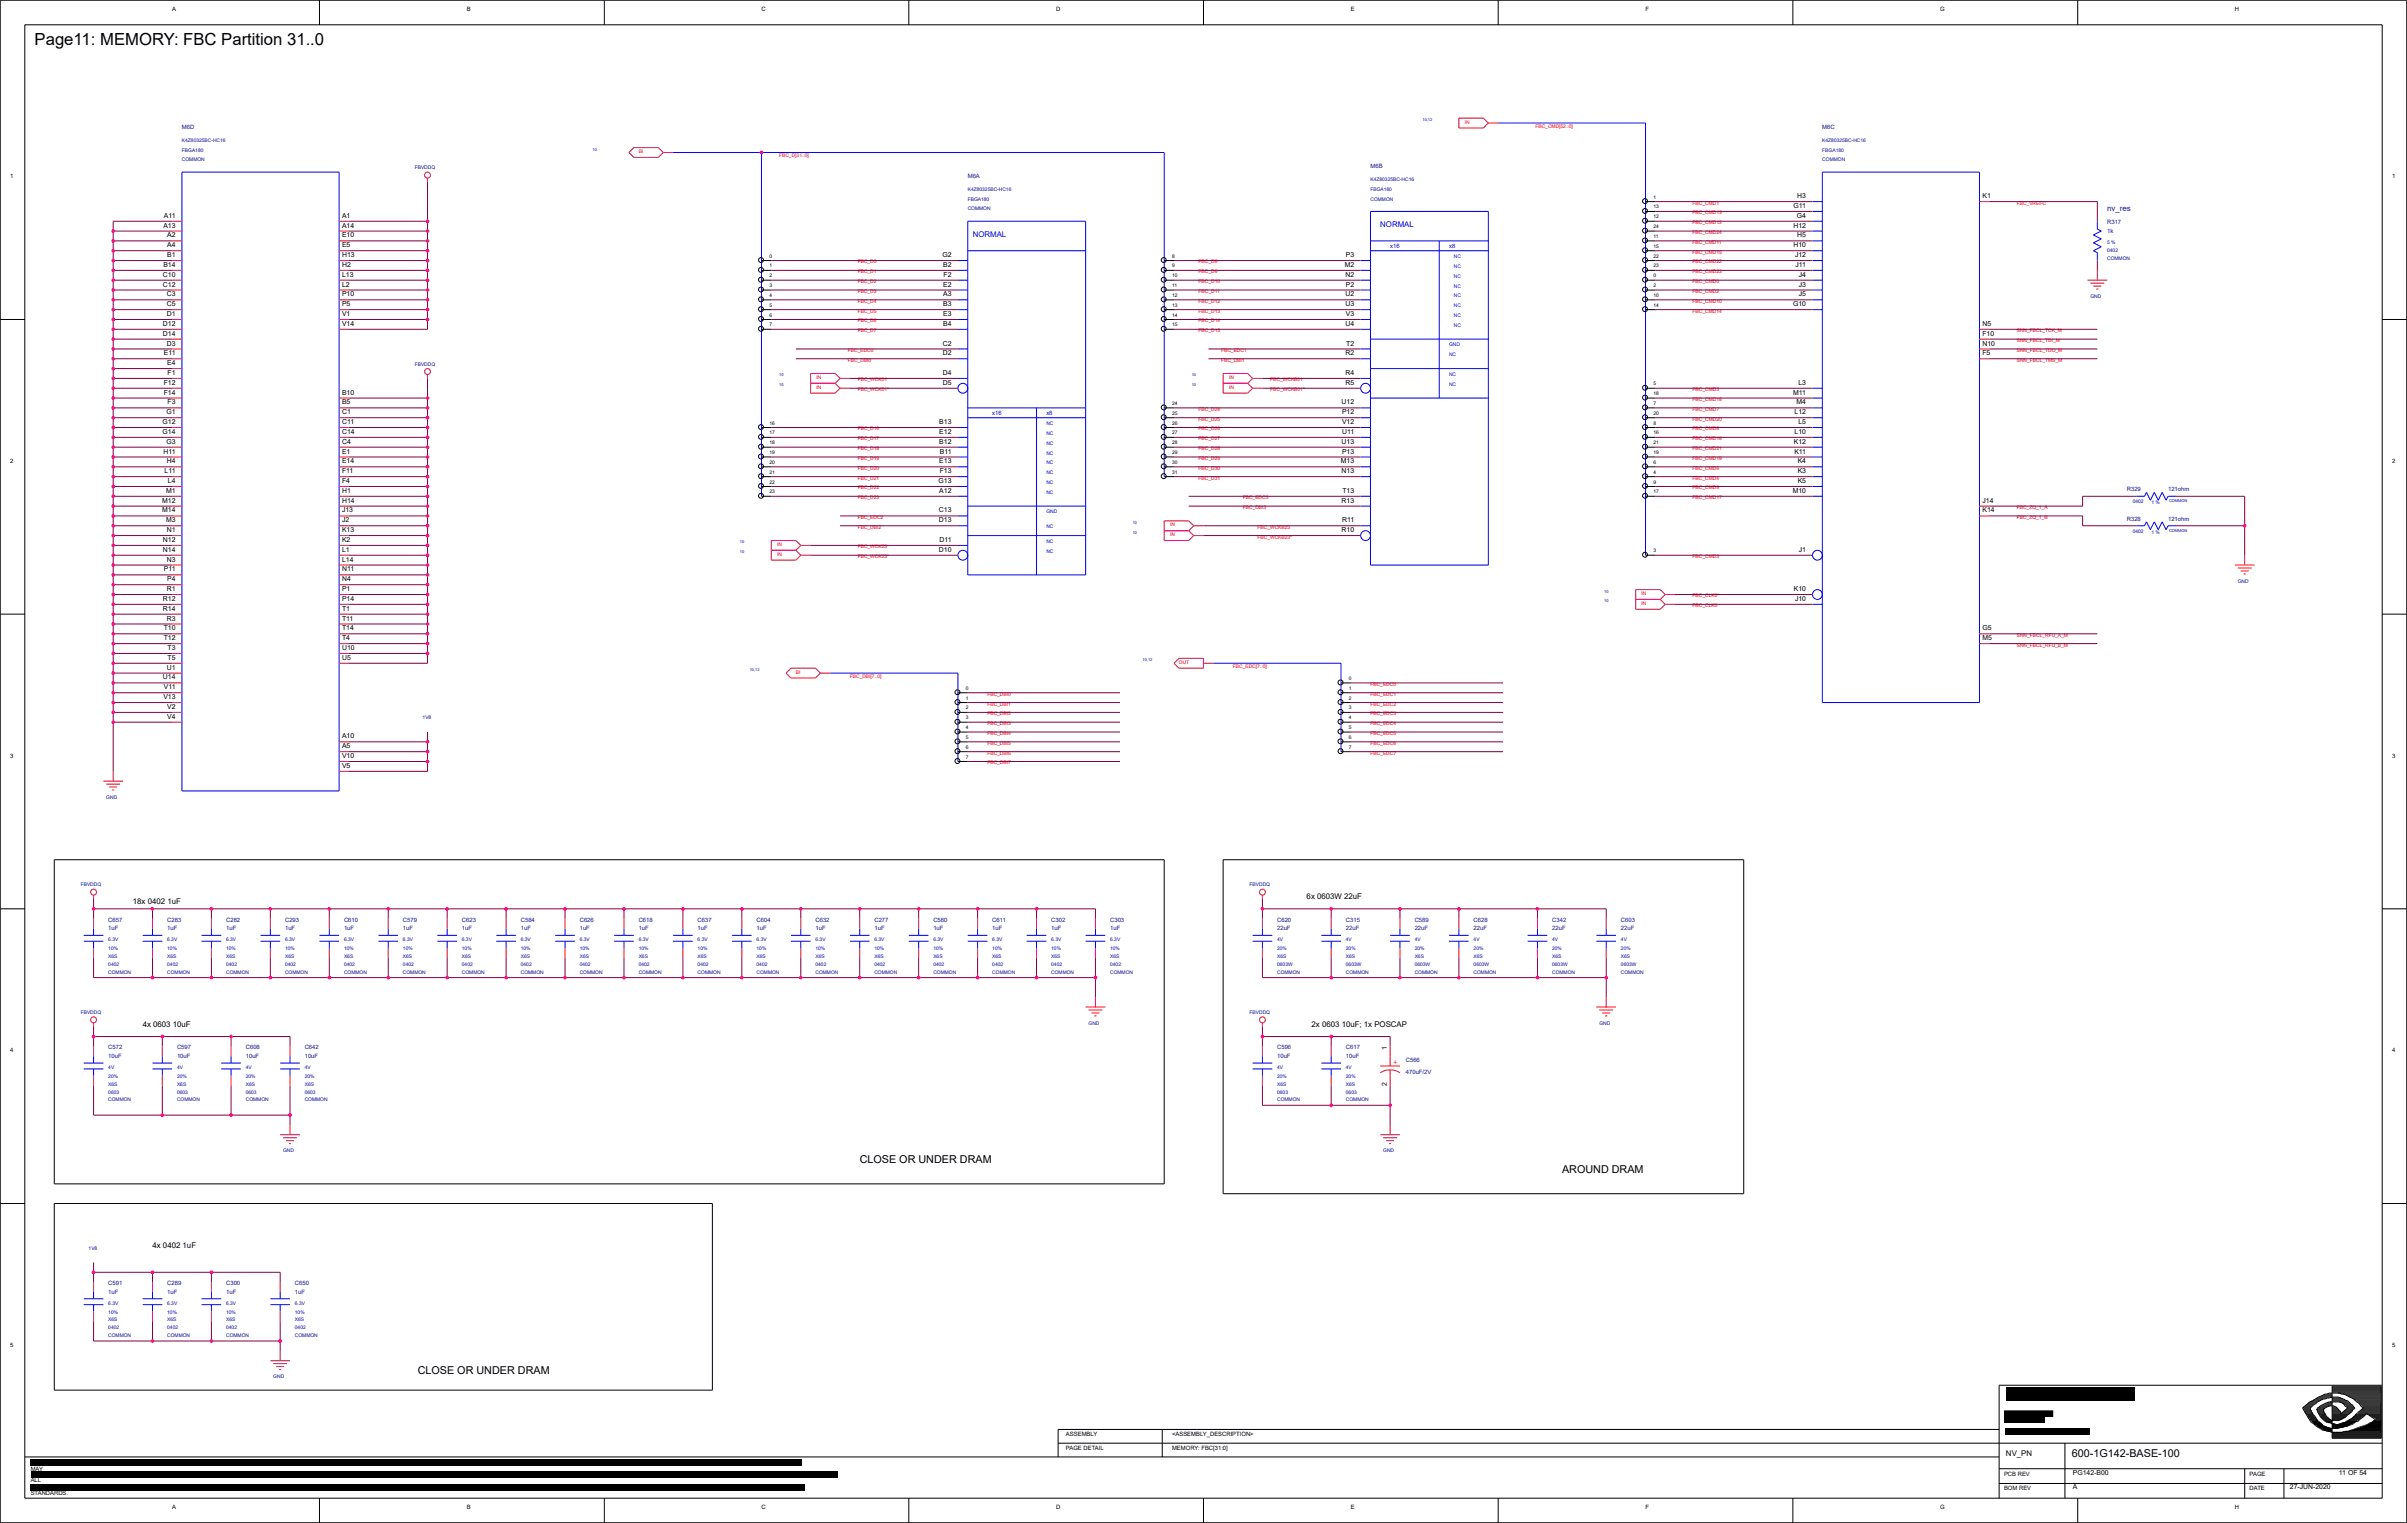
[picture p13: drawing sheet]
<svg xmlns="http://www.w3.org/2000/svg" width="271mm" height="172mm" viewBox="0 0 271 172" stroke-linecap="round" stroke-linejoin="round" font-family="sans-serif">
<defs><g id="words">
<text font-size="1.9" x="3.9" y="5.1">Page11: MEMORY: FBC Partition 31..0</text>
<g font-size="1.2">
<text x="96.9" y="131.1">CLOSE OR UNDER DRAM</text>
<text x="176.1" y="132.2">AROUND DRAM</text>
<text x="47.1" y="154.9">CLOSE OR UNDER DRAM</text>
<text x="233.6" y="164.2">600-1G142-BASE-100</text>
</g>
<text font-size=".9" fill="#0000a0" x="237.5" y="23.8">nv_res</text>
<g font-size=".9" fill="#00f">
<text x="109.6" y="26.7">NORMAL</text>
<text x="155.6" y="25.6">NORMAL</text>
</g>
<g font-size=".9">
<text x="15" y="101.9">18x 0402 1uF</text>
<text x="147.3" y="101.3">6x 0603W 22uF</text>
<text x="16.1" y="115.7">4x 0603 10uF</text>
<text x="147.9" y="115.7">2x 0603 10uF; 1x POSCAP</text>
<text x="17.2" y="140.7">4x 0402 1uF</text>
<text x="226.1" y="164.1">NV_PN</text>
</g>
<g font-size=".8">
<text x="202.2" y="23.4">G11</text>
<text x="202.6" y="22.3">H3</text>
<text x="223.5" y="22.3">K1</text>
<text x="18.4" y="25.7">A13</text>
<text x="18.5" y="24.6">A11</text>
<text x="18.8" y="29">B1</text>
<text x="18.8" y="27.9">A4</text>
<text x="18.8" y="26.8">A2</text>
<text x="38.6" y="29">H13</text>
<text x="38.6" y="27.9">E5</text>
<text x="38.6" y="26.8">E10</text>
<text x="38.6" y="25.7">A14</text>
<text x="38.6" y="24.6">A1</text>
<text x="106.2" y="29">G2</text>
<text x="151.7" y="29">P3</text>
<text x="202.2" y="27.9">H10</text>
<text x="202.2" y="25.7">H12</text>
<text x="202.4" y="29">J12</text>
<text x="202.6" y="24.6">G4</text>
<text x="202.6" y="26.8">H5</text>
<text x="18.4" y="32.3">C12</text>
<text x="18.4" y="31.2">C10</text>
<text x="18.4" y="30.1">B14</text>
<text x="18.8" y="35.6">D1</text>
<text x="18.8" y="34.5">C5</text>
<text x="18.8" y="33.4">C3</text>
<text x="38.6" y="35.6">V1</text>
<text x="38.6" y="34.5">P5</text>
<text x="38.6" y="33.4">P10</text>
<text x="38.6" y="32.3">L2</text>
<text x="38.6" y="31.2">L13</text>
<text x="38.6" y="30.1">H2</text>
<text x="106.3" y="35.6">E3</text>
<text x="106.3" y="34.5">B3</text>
<text x="106.3" y="33.4">A3</text>
<text x="106.3" y="32.3">E2</text>
<text x="106.3" y="30.1">B2</text>
<text x="106.4" y="31.2">F2</text>
<text x="151.6" y="30.1">M2</text>
<text x="151.7" y="34.5">U3</text>
<text x="151.7" y="33.4">U2</text>
<text x="151.7" y="31.2">N2</text>
<text x="151.7" y="35.6">V3</text>
<text x="151.7" y="32.3">P2</text>
<text x="202.1" y="34.5">G10</text>
<text x="202.4" y="30.1">J11</text>
<text x="202.8" y="33.4">J5</text>
<text x="202.8" y="32.3">J3</text>
<text x="202.8" y="31.2">J4</text>
<text x="18.4" y="37.8">D14</text>
<text x="18.4" y="36.7">D12</text>
<text x="18.5" y="40.1">E11</text>
<text x="18.8" y="38.9">D3</text>
<text x="18.8" y="41.2">E4</text>
<text x="38.6" y="36.7">V14</text>
<text x="106.3" y="40.1">D2</text>
<text x="106.3" y="38.9">C2</text>
<text x="106.3" y="36.7">B4</text>
<text x="151.7" y="40.1">R2</text>
<text x="151.7" y="36.7">U4</text>
<text x="151.8" y="38.9">T2</text>
<text x="223.5" y="40.1">F5</text>
<text x="223.5" y="38.9">N10</text>
<text x="223.5" y="37.8">F10</text>
<text x="223.5" y="36.7">N5</text>
<text x="18.3" y="47.8">G12</text>
<text x="18.5" y="44.5">F14</text>
<text x="18.5" y="43.4">F12</text>
<text x="18.8" y="46.7">G1</text>
<text x="18.9" y="45.6">F3</text>
<text x="18.9" y="42.3">F1</text>
<text x="38.6" y="47.8">C11</text>
<text x="38.6" y="46.7">C1</text>
<text x="38.6" y="45.6">B5</text>
<text x="38.6" y="44.5">B10</text>
<text x="105.9" y="47.8">B13</text>
<text x="106.3" y="43.4">D5</text>
<text x="106.3" y="42.3">D4</text>
<text x="151.2" y="45.6">U12</text>
<text x="151.3" y="47.8">V12</text>
<text x="151.3" y="46.7">P12</text>
<text x="151.7" y="43.4">R5</text>
<text x="151.7" y="42.3">R4</text>
<text x="202.2" y="44.5">M11</text>
<text x="202.3" y="46.7">L12</text>
<text x="202.5" y="45.6">M4</text>
<text x="202.7" y="47.8">L5</text>
<text x="202.7" y="43.4">L3</text>
<text x="18.3" y="48.9">G14</text>
<text x="18.4" y="51.1">H11</text>
<text x="18.6" y="53.3">L11</text>
<text x="18.8" y="50">G3</text>
<text x="18.8" y="52.2">H4</text>
<text x="38.6" y="53.3">F11</text>
<text x="38.6" y="52.2">E14</text>
<text x="38.6" y="51.1">E1</text>
<text x="38.6" y="50">C4</text>
<text x="38.6" y="48.9">C14</text>
<text x="105.9" y="52.2">E13</text>
<text x="105.9" y="50">B12</text>
<text x="105.9" y="48.9">E12</text>
<text x="105.9" y="53.3">F13</text>
<text x="105.9" y="51.1">B11</text>
<text x="151.2" y="52.2">M13</text>
<text x="151.2" y="53.3">N13</text>
<text x="151.2" y="50">U13</text>
<text x="151.3" y="51.1">P13</text>
<text x="151.3" y="48.9">U11</text>
<text x="202.2" y="50">K12</text>
<text x="202.3" y="51.1">K11</text>
<text x="202.3" y="48.9">L10</text>
<text x="202.7" y="53.3">K3</text>
<text x="202.7" y="52.2">K4</text>
<text x="18.3" y="57.8">M14</text>
<text x="18.3" y="56.7">M12</text>
<text x="18.7" y="58.9">M3</text>
<text x="18.7" y="55.6">M1</text>
<text x="18.8" y="60">N1</text>
<text x="18.9" y="54.5">L4</text>
<text x="38.6" y="60">K13</text>
<text x="38.6" y="58.9">J2</text>
<text x="38.6" y="57.8">J13</text>
<text x="38.6" y="56.7">H14</text>
<text x="38.6" y="55.6">H1</text>
<text x="38.6" y="54.4">F4</text>
<text x="105.8" y="54.5">G13</text>
<text x="105.8" y="58.9">D13</text>
<text x="105.8" y="57.8">C13</text>
<text x="105.9" y="55.6">A12</text>
<text x="151.2" y="60">R10</text>
<text x="151.2" y="56.7">R13</text>
<text x="151.3" y="58.9">R11</text>
<text x="151.3" y="55.6">T13</text>
<text x="202.1" y="55.6">M10</text>
<text x="202.7" y="54.5">K5</text>
<text x="223.5" y="57.8">K14</text>
<text x="223.5" y="56.7">J14</text>
<text x="18.4" y="62.2">N14</text>
<text x="18.4" y="61.1">N12</text>
<text x="18.5" y="64.4">P11</text>
<text x="18.8" y="63.3">N3</text>
<text x="18.8" y="65.5">P4</text>
<text x="38.6" y="65.5">N4</text>
<text x="38.6" y="64.4">N11</text>
<text x="38.6" y="63.3">L14</text>
<text x="38.6" y="62.2">L1</text>
<text x="38.6" y="61.1">K2</text>
<text x="105.8" y="62.2">D10</text>
<text x="105.9" y="61.1">D11</text>
<text x="202.8" y="62.2">J1</text>
<text x="18.4" y="68.8">R14</text>
<text x="18.4" y="67.7">R12</text>
<text x="18.5" y="71.1">T10</text>
<text x="18.8" y="70">R3</text>
<text x="18.8" y="66.6">R1</text>
<text x="38.6" y="71.1">T14</text>
<text x="38.6" y="70">T11</text>
<text x="38.6" y="68.8">T1</text>
<text x="38.6" y="67.7">P14</text>
<text x="38.6" y="66.6">P1</text>
<text x="202.2" y="66.6">K10</text>
<text x="202.4" y="67.7">J10</text>
<text x="223.5" y="71.1">G5</text>
<text x="18.4" y="76.6">U14</text>
<text x="18.5" y="72.2">T12</text>
<text x="18.5" y="77.7">V11</text>
<text x="18.8" y="75.5">U1</text>
<text x="18.9" y="74.4">T5</text>
<text x="18.9" y="73.3">T3</text>
<text x="38.6" y="74.4">U5</text>
<text x="38.6" y="73.3">U10</text>
<text x="38.6" y="72.2">T4</text>
<text x="223.5" y="72.2">M5</text>
<text x="18.4" y="78.8">V13</text>
<text x="18.8" y="81">V4</text>
<text x="18.8" y="79.9">V2</text>
<text x="38.6" y="83.2">A10</text>
<text x="38.6" y="86.6">V5</text>
<text x="38.6" y="85.5">V10</text>
<text x="38.6" y="84.3">A5</text>
<text x="156.3" y="118.3" transform="rotate(-90 156.3 118.3)">1</text>
<text x="156.3" y="122.4" transform="rotate(-90 156.3 122.4)">2</text>
<text x="233.7" y="166.2">PG142-B00</text>
<text x="233.7" y="167.9">A</text>
<text x="258.1" y="167.9">27-JUN-2020</text>
<text x="263.7" y="166.2">11 OF 54</text>
</g>
<text font-size=".8" fill="#f00" x="157" y="119.9">+</text>
<g font-size=".7">
<text x="19.4" y="1.2">A</text>
<text x="52.6" y="1.2">B</text>
<text x="85.8" y="1.2">C</text>
<text x="119.1" y="1.2">D</text>
<text x="152.3" y="1.2">E</text>
<text x="185.5" y="1.2">F</text>
<text x="218.7" y="1.2">G</text>
<text x="251.9" y="1.2">H</text>
<text x="1.1" y="20.1">1</text>
<text x="269.7" y="20.1">1</text>
<text x="1.1" y="52.2">2</text>
<text x="269.7" y="52.2">2</text>
<text x="1.1" y="85.4">3</text>
<text x="269.7" y="85.4">3</text>
<text x="1.1" y="118.6">4</text>
<text x="269.7" y="118.6">4</text>
<text x="1.1" y="151.8">5</text>
<text x="269.7" y="151.8">5</text>
<text x="120.2" y="161.9">ASSEMBLY</text>
<text x="132.1" y="161.9">&lt;ASSEMBLY_DESCRIPTION&gt;</text>
<text x="3.5" y="167.1">ALL</text>
<text x="3.5" y="165.8">MAY</text>
<text x="120.2" y="163.5">PAGE DETAIL</text>
<text x="132.1" y="163.5">MEMORY: FBC[31:0]</text>
<text x="225.9" y="166.3">PCB REV</text>
<text x="253.6" y="166.3">PAGE</text>
<text x="3.5" y="168.6">STANDARDS.</text>
<text x="19.4" y="170.1">A</text>
<text x="52.6" y="170.1">B</text>
<text x="85.8" y="170.1">C</text>
<text x="119.1" y="170.1">D</text>
<text x="152.3" y="170.1">E</text>
<text x="185.5" y="170.1">F</text>
<text x="218.7" y="170.1">G</text>
<text x="225.9" y="168">BOM REV</text>
<text x="251.9" y="170.1">H</text>
<text x="253.6" y="168">DATE</text>
</g>
<g font-size=".7" fill="#0000a0">
<text x="20.5" y="14.5">M6D</text>
<text x="205.4" y="14.5">M6C</text>
<text x="109.1" y="20.1">M6A</text>
<text x="154.5" y="19">M6B</text>
<text x="237.5" y="26.3">1k</text>
<text x="237.5" y="25.3">R317</text>
<text x="239.8" y="58.7">R328</text>
<text x="239.8" y="55.4">R329</text>
<text x="244.4" y="58.7">121ohm</text>
<text x="244.4" y="55.4">121ohm</text>
<text x="12.2" y="104.9">1uF</text>
<text x="12.2" y="103.9">C657</text>
<text x="18.9" y="104.9">1uF</text>
<text x="18.9" y="103.9">C283</text>
<text x="25.5" y="104.9">1uF</text>
<text x="25.5" y="103.9">C282</text>
<text x="32.1" y="104.9">1uF</text>
<text x="32.1" y="103.9">C293</text>
<text x="38.8" y="104.9">1uF</text>
<text x="38.8" y="103.9">C610</text>
<text x="45.4" y="104.9">1uF</text>
<text x="45.4" y="103.9">C579</text>
<text x="52.1" y="104.9">1uF</text>
<text x="52.1" y="103.9">C623</text>
<text x="58.7" y="104.9">1uF</text>
<text x="58.7" y="103.9">C584</text>
<text x="65.4" y="104.9">1uF</text>
<text x="65.4" y="103.9">C626</text>
<text x="72" y="104.9">1uF</text>
<text x="72" y="103.9">C618</text>
<text x="78.6" y="104.9">1uF</text>
<text x="78.6" y="103.9">C637</text>
<text x="85.3" y="104.9">1uF</text>
<text x="85.3" y="103.9">C604</text>
<text x="91.9" y="104.9">1uF</text>
<text x="91.9" y="103.9">C632</text>
<text x="98.6" y="104.9">1uF</text>
<text x="98.6" y="103.9">C277</text>
<text x="105.2" y="104.9">1uF</text>
<text x="105.2" y="103.9">C580</text>
<text x="111.9" y="104.9">1uF</text>
<text x="111.9" y="103.9">C611</text>
<text x="118.5" y="104.9">1uF</text>
<text x="118.5" y="103.9">C302</text>
<text x="125.2" y="104.9">1uF</text>
<text x="125.2" y="103.9">C303</text>
<text x="144" y="104.9">22uF</text>
<text x="144" y="103.9">C620</text>
<text x="151.7" y="104.9">22uF</text>
<text x="151.7" y="103.9">C315</text>
<text x="159.5" y="104.9">22uF</text>
<text x="159.5" y="103.9">C589</text>
<text x="166.1" y="104.9">22uF</text>
<text x="166.1" y="103.9">C628</text>
<text x="175" y="104.9">22uF</text>
<text x="175" y="103.9">C342</text>
<text x="182.7" y="104.9">22uF</text>
<text x="182.7" y="103.9">C603</text>
<text x="12.2" y="119.3">10uF</text>
<text x="12.2" y="118.3">C572</text>
<text x="20" y="119.3">10uF</text>
<text x="20" y="118.3">C597</text>
<text x="27.7" y="119.3">10uF</text>
<text x="27.7" y="118.3">C608</text>
<text x="34.4" y="119.3">10uF</text>
<text x="34.4" y="118.3">C642</text>
<text x="144" y="119.3">10uF</text>
<text x="144" y="118.3">C596</text>
<text x="151.7" y="119.3">10uF</text>
<text x="151.7" y="118.3">C617</text>
<text x="158.5" y="119.7">C566</text>
<text x="158.5" y="121.1">470uF/2V</text>
<text x="12.2" y="145.9">1uF</text>
<text x="12.2" y="144.9">C591</text>
<text x="18.9" y="145.9">1uF</text>
<text x="18.9" y="144.9">C289</text>
<text x="25.5" y="145.9">1uF</text>
<text x="25.5" y="144.9">C300</text>
<text x="33.2" y="145.9">1uF</text>
<text x="33.2" y="144.9">C650</text>
</g>
<g font-size=".7" fill="#00f">
<text x="156.7" y="27.9">x16</text>
<text x="163.4" y="27.9">x8</text>
<text x="111.9" y="46.8">x16</text>
<text x="118" y="46.8">x8</text>
</g>
<g font-size=".6" fill="#0000a0">
<text x="20.5" y="17.1">FBGA180</text>
<text x="20.5" y="16">K4Z80325BC-HC16</text>
<text x="205.4" y="17.1">FBGA180</text>
<text x="205.4" y="16">K4Z80325BC-HC16</text>
<text x="20.5" y="18.2">COMMON</text>
<text x="46.8" y="19.1">FBVDDQ</text>
<text x="109.1" y="22.6">FBGA180</text>
<text x="109.1" y="23.7">COMMON</text>
<text x="109.1" y="21.5">K4Z80325BC-HC16</text>
<text x="154.5" y="21.5">FBGA180</text>
<text x="154.5" y="20.4">K4Z80325BC-HC16</text>
<text x="154.5" y="22.6">COMMON</text>
<text x="205.4" y="18.2">COMMON</text>
<text x="237.5" y="29.3">COMMON</text>
<text x="237.5" y="28.4">0402</text>
<text x="237.5" y="27.5">5 %</text>
<text x="235.7" y="33.6">GND</text>
<text x="46.8" y="41.2">FBVDDQ</text>
<text x="240.4" y="56.7">0402</text>
<text x="242.5" y="56.8">1 %</text>
<text x="240.4" y="60">0402</text>
<text x="242.5" y="60.2">1 %</text>
<text x="252.3" y="65.7">GND</text>
<text x="47.6" y="81.1">1V8</text>
<text x="12" y="90.1">GND</text>
<text x="9.1" y="99.9">FBVDDQ</text>
<text x="140.9" y="99.9">FBVDDQ</text>
<text x="12.2" y="108">X6S</text>
<text x="12.2" y="106.1">6.3V</text>
<text x="12.2" y="107.1">10%</text>
<text x="18.9" y="107.1">10%</text>
<text x="18.9" y="108">X6S</text>
<text x="18.9" y="106.1">6.3V</text>
<text x="25.5" y="106.1">6.3V</text>
<text x="25.5" y="108">X6S</text>
<text x="25.5" y="107.1">10%</text>
<text x="32.1" y="106.1">6.3V</text>
<text x="32.1" y="107.1">10%</text>
<text x="32.1" y="108">X6S</text>
<text x="38.8" y="106.1">6.3V</text>
<text x="38.8" y="107.1">10%</text>
<text x="38.8" y="108">X6S</text>
<text x="45.4" y="106.1">6.3V</text>
<text x="45.4" y="107.1">10%</text>
<text x="45.4" y="108">X6S</text>
<text x="52.1" y="108">X6S</text>
<text x="52.1" y="107.1">10%</text>
<text x="52.1" y="106.1">6.3V</text>
<text x="58.7" y="106.1">6.3V</text>
<text x="58.7" y="107.1">10%</text>
<text x="58.7" y="108">X6S</text>
<text x="65.4" y="107.1">10%</text>
<text x="65.4" y="106.1">6.3V</text>
<text x="65.4" y="108">X6S</text>
<text x="72" y="108">X6S</text>
<text x="72" y="107.1">10%</text>
<text x="72" y="106.1">6.3V</text>
<text x="78.6" y="108">X6S</text>
<text x="78.6" y="107.1">10%</text>
<text x="78.6" y="106.1">6.3V</text>
<text x="85.3" y="106.1">6.3V</text>
<text x="85.3" y="108">X6S</text>
<text x="85.3" y="107.1">10%</text>
<text x="91.9" y="108">X6S</text>
<text x="91.9" y="107.1">10%</text>
<text x="91.9" y="106.1">6.3V</text>
<text x="98.6" y="108">X6S</text>
<text x="98.6" y="106.1">6.3V</text>
<text x="98.6" y="107.1">10%</text>
<text x="105.2" y="107.1">10%</text>
<text x="105.2" y="108">X6S</text>
<text x="105.2" y="106.1">6.3V</text>
<text x="111.9" y="108">X6S</text>
<text x="111.9" y="107.1">10%</text>
<text x="111.9" y="106.1">6.3V</text>
<text x="118.5" y="106.1">6.3V</text>
<text x="118.5" y="108">X6S</text>
<text x="118.5" y="107.1">10%</text>
<text x="125.2" y="108">X6S</text>
<text x="125.2" y="107.1">10%</text>
<text x="125.2" y="106.1">6.3V</text>
<text x="144" y="106.1">4V</text>
<text x="144" y="107.1">20%</text>
<text x="144" y="108">X6S</text>
<text x="151.7" y="108">X6S</text>
<text x="151.7" y="106.1">4V</text>
<text x="151.7" y="107.1">20%</text>
<text x="159.5" y="108">X6S</text>
<text x="159.5" y="107.1">20%</text>
<text x="159.5" y="106.1">4V</text>
<text x="166.1" y="107.1">20%</text>
<text x="166.1" y="108">X6S</text>
<text x="166.1" y="106.1">4V</text>
<text x="175" y="107.1">20%</text>
<text x="175" y="106.1">4V</text>
<text x="175" y="108">X6S</text>
<text x="182.7" y="108">X6S</text>
<text x="182.7" y="107.1">20%</text>
<text x="182.7" y="106.1">4V</text>
<text x="12.2" y="108.9">0402</text>
<text x="12.2" y="109.8">COMMON</text>
<text x="18.9" y="108.9">0402</text>
<text x="18.9" y="109.8">COMMON</text>
<text x="25.5" y="109.8">COMMON</text>
<text x="25.5" y="108.9">0402</text>
<text x="32.1" y="109.8">COMMON</text>
<text x="32.1" y="108.9">0402</text>
<text x="38.8" y="109.8">COMMON</text>
<text x="38.8" y="108.9">0402</text>
<text x="45.4" y="109.8">COMMON</text>
<text x="45.4" y="108.9">0402</text>
<text x="52.1" y="109.8">COMMON</text>
<text x="52.1" y="108.9">0402</text>
<text x="58.7" y="108.9">0402</text>
<text x="58.7" y="109.8">COMMON</text>
<text x="65.4" y="109.8">COMMON</text>
<text x="65.4" y="108.9">0402</text>
<text x="72" y="108.9">0402</text>
<text x="72" y="109.8">COMMON</text>
<text x="78.6" y="108.9">0402</text>
<text x="78.6" y="109.8">COMMON</text>
<text x="85.3" y="109.8">COMMON</text>
<text x="85.3" y="108.9">0402</text>
<text x="91.9" y="109.8">COMMON</text>
<text x="91.9" y="108.9">0402</text>
<text x="98.6" y="108.9">0402</text>
<text x="98.6" y="109.8">COMMON</text>
<text x="105.2" y="109.8">COMMON</text>
<text x="105.2" y="108.9">0402</text>
<text x="111.9" y="109.8">COMMON</text>
<text x="111.9" y="108.9">0402</text>
<text x="118.5" y="108.9">0402</text>
<text x="118.5" y="109.8">COMMON</text>
<text x="125.2" y="108.9">0402</text>
<text x="125.2" y="109.8">COMMON</text>
<text x="144" y="108.9">0603W</text>
<text x="144" y="109.8">COMMON</text>
<text x="151.7" y="108.9">0603W</text>
<text x="151.7" y="109.8">COMMON</text>
<text x="159.5" y="109.8">COMMON</text>
<text x="159.5" y="108.9">0603W</text>
<text x="166.1" y="109.8">COMMON</text>
<text x="166.1" y="108.9">0603W</text>
<text x="175" y="109.8">COMMON</text>
<text x="175" y="108.9">0603W</text>
<text x="182.7" y="108.9">0603W</text>
<text x="182.7" y="109.8">COMMON</text>
<text x="9.1" y="114.3">FBVDDQ</text>
<text x="122.7" y="115.5">GND</text>
<text x="140.9" y="114.3">FBVDDQ</text>
<text x="180.3" y="115.5">GND</text>
<text x="12.2" y="123.3">0603</text>
<text x="12.2" y="122.4">X6S</text>
<text x="12.2" y="124.2">COMMON</text>
<text x="12.2" y="121.5">20%</text>
<text x="12.2" y="120.5">4V</text>
<text x="20" y="123.3">0603</text>
<text x="20" y="120.5">4V</text>
<text x="20" y="122.4">X6S</text>
<text x="20" y="124.2">COMMON</text>
<text x="20" y="121.5">20%</text>
<text x="27.7" y="124.2">COMMON</text>
<text x="27.7" y="123.3">0603</text>
<text x="27.7" y="120.5">4V</text>
<text x="27.7" y="122.4">X6S</text>
<text x="27.7" y="121.5">20%</text>
<text x="34.4" y="124.2">COMMON</text>
<text x="34.4" y="123.3">0603</text>
<text x="34.4" y="122.4">X6S</text>
<text x="34.4" y="121.5">20%</text>
<text x="34.4" y="120.5">4V</text>
<text x="144" y="121.5">20%</text>
<text x="144" y="123.3">0603</text>
<text x="144" y="120.5">4V</text>
<text x="144" y="122.4">X6S</text>
<text x="144" y="124.2">COMMON</text>
<text x="151.7" y="124.2">COMMON</text>
<text x="151.7" y="123.3">0603</text>
<text x="151.7" y="122.4">X6S</text>
<text x="151.7" y="121.5">20%</text>
<text x="151.7" y="120.5">4V</text>
<text x="31.9" y="129.9">GND</text>
<text x="155.9" y="129.9">GND</text>
<text x="10" y="140.9">1V8</text>
<text x="12.2" y="149.8">0402</text>
<text x="12.2" y="149">X6S</text>
<text x="12.2" y="148.1">10%</text>
<text x="12.2" y="147.1">6.3V</text>
<text x="18.9" y="148.1">10%</text>
<text x="18.9" y="147.1">6.3V</text>
<text x="18.9" y="149.8">0402</text>
<text x="18.9" y="149">X6S</text>
<text x="25.5" y="148.1">10%</text>
<text x="25.5" y="149">X6S</text>
<text x="25.5" y="149.8">0402</text>
<text x="25.5" y="147.1">6.3V</text>
<text x="33.2" y="148.1">10%</text>
<text x="33.2" y="147.1">6.3V</text>
<text x="33.2" y="149.8">0402</text>
<text x="33.2" y="149">X6S</text>
<text x="12.2" y="150.7">COMMON</text>
<text x="18.9" y="150.7">COMMON</text>
<text x="25.5" y="150.7">COMMON</text>
<text x="30.8" y="155.4">GND</text>
<text x="33.2" y="150.7">COMMON</text>
</g>
<g font-size=".6" fill="#f00">
<text x="72" y="17.2">BI</text>
<text x="87.8" y="17.7">FBC_D[31..0]</text>
<text x="165.1" y="13.9">IN</text>
<text x="173.1" y="14.4">FBC_CMD[52..0]</text>
<text x="190.8" y="23.1">FBC_CMD1</text>
<text x="227.4" y="23.1">FBC_VREFC</text>
<text x="96.7" y="29.7">FBC_D0</text>
<text x="135.1" y="29.7">FBC_D8</text>
<text x="190.8" y="27.5">FBC_CMD11</text>
<text x="190.8" y="25.3">FBC_CMD12</text>
<text x="190.8" y="24.2">FBC_CMD13</text>
<text x="190.8" y="28.6">FBC_CMD15</text>
<text x="190.8" y="29.7">FBC_CMD22</text>
<text x="190.8" y="26.4">FBC_CMD24</text>
<text x="96.7" y="30.8">FBC_D1</text>
<text x="96.7" y="31.9">FBC_D2</text>
<text x="96.7" y="33">FBC_D3</text>
<text x="96.7" y="34.1">FBC_D4</text>
<text x="96.7" y="35.2">FBC_D5</text>
<text x="135.1" y="31.9">FBC_D10</text>
<text x="135.1" y="33">FBC_D11</text>
<text x="135.1" y="34.1">FBC_D12</text>
<text x="135.1" y="35.2">FBC_D13</text>
<text x="135.1" y="30.8">FBC_D9</text>
<text x="190.8" y="31.9">FBC_CMD0</text>
<text x="190.8" y="34.1">FBC_CMD10</text>
<text x="190.8" y="35.2">FBC_CMD14</text>
<text x="190.8" y="30.8">FBC_CMD23</text>
<text x="190.8" y="33">FBC_CMD2</text>
<text x="95.6" y="40.8">FBC_DBI0</text>
<text x="95.6" y="39.7">FBC_EDC0</text>
<text x="96.7" y="36.3">FBC_D6</text>
<text x="96.7" y="37.5">FBC_D7</text>
<text x="135.1" y="36.3">FBC_D14</text>
<text x="135.1" y="37.5">FBC_D15</text>
<text x="137.7" y="40.8">FBC_DBI1</text>
<text x="137.7" y="39.7">FBC_EDC1</text>
<text x="227.4" y="37.5">SNN_FBCL_TCK_M</text>
<text x="227.4" y="38.6">SNN_FBCL_TDI_M</text>
<text x="227.4" y="39.7">SNN_FBCL_TDO_M</text>
<text x="227.4" y="40.8">SNN_FBCL_TMS_M</text>
<text x="92" y="43.8">IN</text>
<text x="92" y="42.7">IN</text>
<text x="96.7" y="43">FBC_WCK01</text>
<text x="96.7" y="44.1">FBC_WCK01*</text>
<text x="135.1" y="46.3">FBC_D24</text>
<text x="135.1" y="47.4">FBC_D25</text>
<text x="138.5" y="43.8">IN</text>
<text x="138.5" y="42.7">IN</text>
<text x="143.2" y="43">FBC_WCKB01</text>
<text x="143.2" y="44.1">FBC_WCKB01*</text>
<text x="190.8" y="45.2">FBC_CMD18</text>
<text x="190.8" y="47.4">FBC_CMD20</text>
<text x="190.8" y="44.1">FBC_CMD5</text>
<text x="190.8" y="46.3">FBC_CMD7</text>
<text x="96.7" y="48.5">FBC_D16</text>
<text x="96.7" y="49.6">FBC_D17</text>
<text x="96.7" y="50.7">FBC_D18</text>
<text x="96.7" y="51.8">FBC_D19</text>
<text x="96.7" y="53">FBC_D20</text>
<text x="135.1" y="48.5">FBC_D26</text>
<text x="135.1" y="49.6">FBC_D27</text>
<text x="135.1" y="50.7">FBC_D28</text>
<text x="135.1" y="51.8">FBC_D29</text>
<text x="135.1" y="53">FBC_D30</text>
<text x="190.8" y="49.6">FBC_CMD16</text>
<text x="190.8" y="51.8">FBC_CMD19</text>
<text x="190.8" y="50.7">FBC_CMD21</text>
<text x="190.8" y="53">FBC_CMD6</text>
<text x="190.8" y="48.5">FBC_CMD8</text>
<text x="96.7" y="54.1">FBC_D21</text>
<text x="96.7" y="55.2">FBC_D22</text>
<text x="96.7" y="56.3">FBC_D23</text>
<text x="96.7" y="59.6">FBC_DBI2</text>
<text x="96.7" y="58.5">FBC_EDC2</text>
<text x="131.9" y="59.3">IN</text>
<text x="135.1" y="54.1">FBC_D31</text>
<text x="140.1" y="57.4">FBC_DBI3</text>
<text x="140.1" y="56.3">FBC_EDC3</text>
<text x="141.8" y="59.6">FBC_WCKB23</text>
<text x="190.8" y="56.3">FBC_CMD17</text>
<text x="190.8" y="54.1">FBC_CMD4</text>
<text x="190.8" y="55.2">FBC_CMD9</text>
<text x="227.4" y="57.4">FBC_ZQ_1_A</text>
<text x="227.4" y="58.5">FBC_ZQ_1_B</text>
<text x="87.6" y="62.6">IN</text>
<text x="87.6" y="61.5">IN</text>
<text x="96.7" y="61.8">FBC_WCK23</text>
<text x="96.7" y="62.9">FBC_WCK23*</text>
<text x="131.9" y="60.4">IN</text>
<text x="141.8" y="60.7">FBC_WCKB23*</text>
<text x="190.8" y="62.9">FBC_CMD3</text>
<text x="185.1" y="68.2">IN</text>
<text x="185.1" y="67.1">IN</text>
<text x="190.8" y="68.5">FBC_CLK0</text>
<text x="190.8" y="67.4">FBC_CLK0*</text>
<text x="227.4" y="71.8">SNN_FBCL_RFU_A_M</text>
<text x="89.7" y="75.9">BI</text>
<text x="95.8" y="76.4">FBC_DBI[7..0]</text>
<text x="132.9" y="74.8">OUT</text>
<text x="139" y="75.3">FBC_EDC[7..0]</text>
<text x="154.5" y="77.3">FBC_EDC0</text>
<text x="227.4" y="72.9">SNN_FBCL_RFU_B_M</text>
<text x="111.3" y="78.4">FBC_DBI0</text>
<text x="111.3" y="79.5">FBC_DBI1</text>
<text x="111.3" y="80.6">FBC_DBI2</text>
<text x="111.3" y="81.7">FBC_DBI3</text>
<text x="111.3" y="82.9">FBC_DBI4</text>
<text x="111.3" y="84">FBC_DBI5</text>
<text x="154.5" y="78.4">FBC_EDC1</text>
<text x="154.5" y="79.5">FBC_EDC2</text>
<text x="154.5" y="80.6">FBC_EDC3</text>
<text x="154.5" y="81.7">FBC_EDC4</text>
<text x="154.5" y="82.9">FBC_EDC5</text>
<text x="154.5" y="84">FBC_EDC6</text>
<text x="111.3" y="85.1">FBC_DBI6</text>
<text x="111.3" y="86.2">FBC_DBI7</text>
<text x="154.5" y="85.1">FBC_EDC7</text>
</g>
<g font-size=".6">
<text x="186.4" y="23.5">13</text>
<text x="186.4" y="22.4">1</text>
<text x="86.7" y="29">0</text>
<text x="132.1" y="29">8</text>
<text x="186.4" y="29">22</text>
<text x="186.4" y="27.9">15</text>
<text x="186.4" y="26.8">11</text>
<text x="186.4" y="25.7">24</text>
<text x="186.4" y="24.6">12</text>
<text x="86.7" y="35.7">6</text>
<text x="86.7" y="34.6">5</text>
<text x="86.7" y="33.5">4</text>
<text x="86.7" y="32.4">3</text>
<text x="86.7" y="31.3">2</text>
<text x="86.7" y="30.1">1</text>
<text x="132.1" y="35.7">14</text>
<text x="132.1" y="34.6">13</text>
<text x="132.1" y="33.5">12</text>
<text x="132.1" y="32.4">11</text>
<text x="132.1" y="31.3">10</text>
<text x="132.1" y="30.1">9</text>
<text x="186.4" y="34.6">14</text>
<text x="186.4" y="33.5">10</text>
<text x="186.4" y="32.4">2</text>
<text x="186.4" y="31.3">0</text>
<text x="186.4" y="30.1">23</text>
<text x="86.7" y="36.8">7</text>
<text x="132.1" y="36.8">15</text>
<text x="86.7" y="47.9">16</text>
<text x="132.1" y="47.9">26</text>
<text x="132.1" y="46.8">25</text>
<text x="132.1" y="45.6">24</text>
<text x="186.4" y="47.9">8</text>
<text x="186.4" y="46.8">20</text>
<text x="186.4" y="45.6">7</text>
<text x="186.4" y="44.5">18</text>
<text x="186.4" y="43.4">5</text>
<text x="86.7" y="53.4">21</text>
<text x="86.7" y="52.3">20</text>
<text x="86.7" y="51.2">19</text>
<text x="86.7" y="50.1">18</text>
<text x="86.7" y="49">17</text>
<text x="132.1" y="53.4">31</text>
<text x="132.1" y="52.3">30</text>
<text x="132.1" y="51.2">29</text>
<text x="132.1" y="50.1">28</text>
<text x="132.1" y="49">27</text>
<text x="186.4" y="53.4">4</text>
<text x="186.4" y="52.3">6</text>
<text x="186.4" y="51.2">19</text>
<text x="186.4" y="50.1">21</text>
<text x="186.4" y="49">16</text>
<text x="86.7" y="55.6">23</text>
<text x="86.7" y="54.5">22</text>
<text x="186.4" y="55.6">17</text>
<text x="186.4" y="54.5">9</text>
<text x="186.4" y="62.3">3</text>
<text x="108.9" y="77.8">0</text>
<text x="152.1" y="77.8">1</text>
<text x="152.1" y="76.7">0</text>
<text x="108.9" y="83.3">5</text>
<text x="108.9" y="82.2">4</text>
<text x="108.9" y="81.1">3</text>
<text x="108.9" y="80">2</text>
<text x="108.9" y="78.9">1</text>
<text x="152.1" y="83.3">6</text>
<text x="152.1" y="82.2">5</text>
<text x="152.1" y="81.1">4</text>
<text x="152.1" y="80">3</text>
<text x="152.1" y="78.9">2</text>
<text x="108.9" y="85.5">7</text>
<text x="108.9" y="84.4">6</text>
<text x="152.1" y="84.4">7</text>
</g>
<g font-size=".6" fill="#00f">
<text x="163.9" y="29.1">NC</text>
<text x="163.9" y="31.3">NC</text>
<text x="163.9" y="33.5">NC</text>
<text x="163.9" y="30.2">NC</text>
<text x="163.9" y="34.6">NC</text>
<text x="163.9" y="35.7">NC</text>
<text x="163.9" y="32.4">NC</text>
<text x="163.4" y="40.2">NC</text>
<text x="163.4" y="39.1">GND</text>
<text x="163.9" y="36.8">NC</text>
<text x="118" y="47.9">NC</text>
<text x="163.4" y="43.5">NC</text>
<text x="163.4" y="42.4">NC</text>
<text x="118" y="50.1">NC</text>
<text x="118" y="53.5">NC</text>
<text x="118" y="49">NC</text>
<text x="118" y="52.3">NC</text>
<text x="118" y="51.2">NC</text>
<text x="118" y="59.5">NC</text>
<text x="118" y="54.6">NC</text>
<text x="118" y="55.7">NC</text>
<text x="118" y="57.9">GND</text>
<text x="118" y="61.2">NC</text>
<text x="118" y="62.3">NC</text>
</g>
<g font-size=".4" fill="#0000a0">
<text x="66.8" y="17">10</text>
<text x="160.4" y="13.6">10,12</text>
<text x="87.8" y="43.5">10</text>
<text x="87.8" y="42.4">10</text>
<text x="134.3" y="43.5">10</text>
<text x="134.3" y="42.4">10</text>
<text x="127.7" y="59">10</text>
<text x="244.5" y="59.9">COMMON</text>
<text x="244.5" y="56.6">COMMON</text>
<text x="83.4" y="62.4">10</text>
<text x="83.4" y="61.3">10</text>
<text x="127.7" y="60.2">10</text>
<text x="180.8" y="67.9">10</text>
<text x="180.8" y="66.8">10</text>
<text x="84.5" y="75.7">10,12</text>
<text x="128.8" y="74.5">10,12</text>
</g>
</g></defs>
<g fill="none" stroke="#00f" stroke-width=".11">
<path d="M20.5 19.4h17.7v69.8h-17.7zM75.9 17.2h55.3v36.5M85.8 17.2v38.7M168.9 13.9h16.6v48.7M205.4 19.4h17.7v59.8h-17.7zM108 36h1.1M108 33.8h1.1M108 32.7h1.1M108 31.6h1.1M108 30.5h1.1M108 29.4h1.1M108 39.3h1.1"/>
<path d="M108 37.1h1.1M108 34.9h1.1M109.1 28.3h13.3M109.1 24.9h13.3v39.9h-13.3zM153.4 36h1.1M153.4 33.8h1.1M153.4 32.7h1.1M153.4 31.6h1.1M153.4 30.5h1.1M153.4 29.4h1.1M153.4 39.3h1.1M153.4 37.1h1.1"/>
<path d="M153.4 34.9h1.1M154.5 23.8h13.3v39.9h-13.3zM154.5 38.2h13.3M154.5 28.3h13.3M154.5 27.2h13.3M162.2 27.2v17.7M204.3 23.8h1.1M204.3 28.3h1.1M204.3 27.2h1.1M204.3 33.8h1.1M204.3 32.7h1.1M204.3 31.6h1.1"/>
<path d="M204.3 30.5h1.1M204.3 29.4h1.1M204.3 34.9h1.1M204.3 24.9h1.1M204.3 26h1.1M204.3 22.7h1.1M236.4 24.9v.9M236.4 28.5v.9M108 48.2h1.1M108 50.4h1.1M108 51.5h1.1M108 52.6h1.1"/>
<path d="M108 55.9h1.1M108 42.7h1.1M108 40.4h1.1M108 53.7h1.1M108 59.3h1.1M108 49.3h1.1M108 54.8h1.1M108 58.2h1.1M109.1 47.1h13.3M109.1 46h13.3M109.1 57.1h13.3M116.8 46v18.8"/>
<path d="M153.4 48.2h1.1M153.4 50.4h1.1M153.4 51.5h1.1M153.4 52.6h1.1M153.4 55.9h1.1M153.4 42.7h1.1M153.4 40.4h1.1M153.4 47.1h1.1M153.4 46h1.1M153.4 57.1h1.1M153.4 53.7h1.1M153.4 59.3h1.1"/>
<path d="M153.4 49.3h1.1M154.5 41.6h13.3M154.5 44.9h13.3M204.3 44.9h1.1M204.3 48.2h1.1M204.3 50.4h1.1M204.3 51.5h1.1M204.3 52.6h1.1M204.3 55.9h1.1M204.3 47.1h1.1M204.3 46h1.1M204.3 53.7h1.1"/>
<path d="M204.3 49.3h1.1M204.3 43.8h1.1M204.3 54.8h1.1M240.9 55.9h.8M240.9 59.3h.8M244.4 55.9h.9M244.4 59.3h.9M93.6 75.9h14.4v9.9M108 61.5h1.1M109.1 60.4h13.3M136.8 74.8h14.4v9.9M204.3 68.1h1.1"/>
<path d="M9.4 119.8h2.3M9.4 105.4h2.3M9.4 106.1h2.3M10.5 104.7v.7M10.5 106.1v.8M10.5 119.1v.7M16.1 105.4h2.2M16.1 106.1h2.2M17.2 119.8h2.2M17.2 104.7v.7M17.2 106.1v.8M18.3 119.1v.7"/>
<path d="M22.7 105.4h2.2M22.7 106.1h2.2M23.8 104.7v.7M23.8 106.1v.8M24.9 119.8h2.3M26 119.1v.7M29.4 105.4h2.2M29.4 106.1h2.2M30.5 104.7v.7M30.5 106.1v.8M31.6 119.8h2.2M32.7 119.1v.7"/>
<path d="M36 105.4h2.2M36 106.1h2.2M37.1 104.7v.7M37.1 106.1v.8M42.7 105.4h2.2M42.7 106.1h2.2M43.8 104.7v.7M43.8 106.1v.8M49.3 105.4h2.2M49.3 106.1h2.2M50.4 104.7v.7M50.4 106.1v.8"/>
<path d="M55.9 105.4h2.3M55.9 106.1h2.3M57.1 104.7v.7M57.1 106.1v.8M62.6 105.4h2.2M62.6 106.1h2.2M63.7 104.7v.7M63.7 106.1v.8M69.2 105.4h2.2M69.2 106.1h2.2M70.3 104.7v.7M70.3 106.1v.8"/>
<path d="M75.9 105.4h2.2M75.9 106.1h2.2M77 104.7v.7M77 106.1v.8M82.5 105.4h2.2M82.5 106.1h2.2M83.6 104.7v.7M83.6 106.1v.8M89.2 105.4h2.2M89.2 106.1h2.2M90.3 104.7v.7M90.3 106.1v.8"/>
<path d="M95.8 105.4h2.2M95.8 106.1h2.2M96.9 104.7v.7M96.9 106.1v.8M102.5 105.4h2.2M102.5 106.1h2.2M103.6 104.7v.7M103.6 106.1v.8M109.1 105.4h2.2M109.1 106.1h2.2M110.2 104.7v.7M110.2 106.1v.8"/>
<path d="M115.7 105.4h2.3M115.7 106.1h2.3M116.8 104.7v.7M116.8 106.1v.8M122.4 105.4h2.2M122.4 106.1h2.2M123.5 104.7v.7M123.5 106.1v.8M141.2 119.8h2.2M141.2 105.4h2.2M141.2 106.1h2.2M142.3 104.7v.7"/>
<path d="M142.3 106.1v.8M142.3 119.1v.7M149 119.8h2.2M149 105.4h2.2M149 106.1h2.2M150.1 104.7v.7M150.1 106.1v.8M150.1 119.1v.7M156.7 105.4h2.2M156.7 106.1h2.2M157.8 104.7v.7M157.8 106.1v.8"/>
<path d="M163.4 105.4h2.2M163.4 106.1h2.2M164.5 104.7v.7M164.5 106.1v.8M172.2 105.4h2.2M172.2 106.1h2.2M173.3 104.7v.7M173.3 106.1v.8M180 105.4h2.2M180 106.1h2.2M181.1 104.7v.7M181.1 106.1v.8"/>
<path d="M9.4 120.5h2.3M10.5 120.5v.8M17.2 120.5h2.2M18.3 120.5v.8M24.9 120.5h2.3M26 120.5v.8M31.6 120.5h2.2M32.7 120.5v.8M141.2 120.5h2.2M142.3 120.5v.8M149 120.5h2.2M150.1 120.5v.8"/>
<path d="M9.4 146.4h2.3M9.4 147.1h2.3M10.5 145.6v.8M10.5 147.1v.8M16.1 146.4h2.2M16.1 147.1h2.2M17.2 145.6v.8M17.2 147.1v.8M22.7 146.4h2.2M22.7 147.1h2.2M23.8 145.6v.8M23.8 147.1v.8"/>
<path d="M30.5 146.4h2.2M30.5 147.1h2.2M31.6 145.6v.8M31.6 147.1v.8"/>
<circle cx="108.5" cy="43.8" r=".55"/>
<circle cx="153.9" cy="43.8" r=".55"/>
<circle cx="108.5" cy="62.6" r=".55"/>
<circle cx="153.9" cy="60.4" r=".55"/>
<circle cx="204.9" cy="67" r=".55"/>
<circle cx="204.9" cy="62.6" r=".55"/>
</g>
<g fill="none" stroke="#f00" stroke-width=".11">
<path d="M71.4 17.7h2.8M71.4 16.6h2.8M74.8 17.2h1.1M167.2 13.3h-2.7v1.1h2.7M167.8 13.9h1.1M19.4 39.3h1.1M19.4 38.2h1.1M19.4 37.1h1.1M19.4 36h1.1M19.4 34.9h1.1M19.4 33.8h1.1M19.4 32.7h1.1"/>
<path d="M19.4 31.6h1.1M19.4 30.5h1.1M19.4 29.4h1.1M19.4 28.3h1.1M19.4 27.2h1.1M19.4 26h1.1M19.4 24.9h1.1M38.2 37.1h1.1M38.2 36h1.1M38.2 34.9h1.1M38.2 33.8h1.1M38.2 32.7h1.1"/>
<path d="M38.2 31.6h1.1M38.2 30.5h1.1M38.2 29.4h1.1M38.2 28.3h1.1M38.2 27.2h1.1M38.2 26h1.1M38.2 24.9h1.1M48.2 20.1v.4M223.1 39.3h1.2M223.1 38.2h1.2M223.1 37.1h1.2M223.1 22.7h1.2"/>
<path d="M235.3 31.6h2.2M235.7 31.9h1.5M236 32.3h.9M236.3 32.6h.2M236.4 30.5v1.1M19.4 58.2h1.1M19.4 57.1h1.1M19.4 40.4h1.1M19.4 59.3h1.1M19.4 55.9h1.1M19.4 54.8h1.1M19.4 53.7h1.1"/>
<path d="M19.4 52.6h1.1M19.4 51.5h1.1M19.4 50.4h1.1M19.4 49.3h1.1M19.4 48.2h1.1M19.4 47.1h1.1M19.4 46h1.1M19.4 44.9h1.1M19.4 43.8h1.1M19.4 42.7h1.1M19.4 41.6h1.1M38.2 58.2h1.1"/>
<path d="M38.2 57.1h1.1M38.2 59.3h1.1M38.2 55.9h1.1M38.2 54.8h1.1M38.2 53.7h1.1M38.2 52.6h1.1M38.2 51.5h1.1M38.2 50.4h1.1M38.2 49.3h1.1M38.2 48.2h1.1M38.2 47.1h1.1M38.2 46h1.1"/>
<path d="M38.2 44.9h1.1M48.2 42.2v.5M91.4 43.2h2.7M94.1 42.1h-2.7v2.2h2.7M94.7 43.8h1.1M94.7 42.7h1.1M131.2 59.8h2.8M134 58.7h-2.8v2.2h2.8M134.6 59.3h1.1M137.9 43.2h2.8M140.7 42.1h-2.8v2.2h2.8M141.2 43.8h1.1"/>
<path d="M141.2 42.7h1.1M223.1 58.2h1.2M223.1 57.1h1.2M223.1 40.4h1.2M19.4 72.6h1.1M19.4 71.4h1.1M19.4 79.2h1.1M19.4 78.1h1.1M19.4 77h1.1M19.4 75.9h1.1M19.4 74.8h1.1M19.4 73.7h1.1"/>
<path d="M19.4 70.3h1.1M19.4 69.2h1.1M19.4 68.1h1.1M19.4 67h1.1M19.4 65.9h1.1M19.4 64.8h1.1M19.4 63.7h1.1M19.4 62.6h1.1M19.4 61.5h1.1M19.4 60.4h1.1M38.2 72.6h1.1M38.2 71.4h1.1"/>
<path d="M38.2 74.8h1.1M38.2 73.7h1.1M38.2 70.3h1.1M38.2 69.2h1.1M38.2 68.1h1.1M38.2 67h1.1M38.2 65.9h1.1M38.2 64.8h1.1M38.2 63.7h1.1M38.2 62.6h1.1M38.2 61.5h1.1M38.2 60.4h1.1"/>
<path d="M87 62h2.7M89.2 76.4h2.7M89.2 75.3h2.7M89.7 60.9h-2.7v2.2h2.7M90.3 62.6h1.1M90.3 61.5h1.1M92.5 75.9h1.1M132.9 74.2h2.8v1.1h-2.8M134.6 60.4h1.1M135.7 74.8h1.1M184.4 67.6h2.8M187.2 66.5h-2.8v2.2h2.8"/>
<path d="M187.7 68.1h1.1M187.7 67h1.1M223.1 72.6h1.2M223.1 71.4h1.2M251.9 63.7h2.3M252.3 64h1.5M252.6 64.4h.9M252.9 64.7h.3M253 62.6v1.1M11.7 88.1h2.2M12 88.4h1.5M12.3 88.7h.9"/>
<path d="M12.7 89.1h.2M12.8 87v1.1M19.4 81.4h1.1M19.4 80.3h1.1M38.2 87h1.1M38.2 85.8h1.1M38.2 84.7h1.1M38.2 83.6h1.1M10.5 100.9v.4M10.5 103.6v1.1M10.5 106.9v1.1M10.5 115.3v.4"/>
<path d="M10.5 118v1.1M17.2 103.6v1.1M17.2 106.9v1.1M18.3 118v1.1M23.8 103.6v1.1M23.8 106.9v1.1M26 118v1.1M30.5 103.6v1.1M30.5 106.9v1.1M32.7 118v1.1M37.1 103.6v1.1M37.1 106.9v1.1"/>
<path d="M43.8 103.6v1.1M43.8 106.9v1.1M50.4 103.6v1.1M50.4 106.9v1.1M57.1 103.6v1.1M57.1 106.9v1.1M63.7 103.6v1.1M63.7 106.9v1.1M70.3 103.6v1.1M70.3 106.9v1.1M77 103.6v1.1M77 106.9v1.1"/>
<path d="M83.6 103.6v1.1M83.6 106.9v1.1M90.3 103.6v1.1M90.3 106.9v1.1M96.9 103.6v1.1M96.9 106.9v1.1M103.6 103.6v1.1M103.6 106.9v1.1M110.2 103.6v1.1M110.2 106.9v1.1M116.8 103.6v1.1M116.8 106.9v1.1"/>
<path d="M122.4 113.5h2.2M122.7 113.9h1.6M123 114.2h.9M123.4 114.5h.2M123.5 103.6v1.1M123.5 106.9v1.1M123.5 112.4v1.1M142.3 100.9v.4M142.3 103.6v1.1M142.3 106.9v1.1M142.3 115.3v.4M142.3 118v1.1"/>
<path d="M150.1 103.6v1.1M150.1 106.9v1.1M150.1 118v1.1M156.7 118v2.2M157.8 103.6v1.1M157.8 106.9v1.1M164.5 103.6v1.1M164.5 106.9v1.1M173.3 103.6v1.1M173.3 106.9v1.1M180 113.5h2.2M180.3 113.9h1.5"/>
<path d="M180.6 114.2h.9M181 114.5h.2M181.1 103.6v1.1M181.1 106.9v1.1M181.1 112.4v1.1M10.5 121.3v1.1M18.3 121.3v1.1M26 121.3v1.1M31.6 127.9h2.2M31.9 128.3h1.6M32.3 128.6h.8M32.6 128.9h.2"/>
<path d="M32.7 121.3v1.1M32.7 126.8v1.1M142.3 121.3v1.1M150.1 121.3v1.1M155.6 120.2h2.2M155.6 127.9h2.2M155.9 128.3h1.6M156.3 128.6h.9M156.6 128.9h.2M156.7 120.6a1.77 1.77 0 0 1 1.1 .3M156.7 120.6a1.77 1.77 0 0 0-1.1 .3M156.7 120.6v1.8"/>
<path d="M156.7 126.8v1.1M10.5 144.5v1.1M10.5 147.9v1.1M17.2 144.5v1.1M17.2 147.9v1.1M23.8 144.5v1.1M23.8 147.9v1.1M30.5 153.4h2.2M30.8 153.7h1.6M31.1 154.1h.9M31.5 154.4h.2M31.6 144.5v1.1"/>
<path d="M31.6 147.9v1.1M31.6 152.3v1.1"/>
<circle cx="48.2" cy="19.7" r=".33"/>
<circle cx="48.2" cy="41.9" r=".33"/>
<circle cx="10.5" cy="115" r=".33"/>
<circle cx="10.5" cy="100.6" r=".33"/>
<circle cx="142.3" cy="100.6" r=".33"/>
<circle cx="142.3" cy="115" r=".33"/>
</g>
<g fill="#000" stroke="#00f" stroke-width=".11">
<path d="M236 28.3l.4 .2zM236 27.4l.9 .4zM236 27.4l.9-.5zM236 26.5l.9-.5zM236 28.3l.9-.5zM236 26.5l.9 .4zM236.4 25.8l.5 .2zM242 58.8l-.3 .5zM242 55.5l-.3 .4zM242 58.8l.4 .9zM242 55.5l.4 .9zM242.9 58.8l-.5 .9z"/>
<path d="M242.9 58.8l.4 .9zM242.9 55.5l-.5 .9zM242.9 55.5l.4 .9zM243.7 58.8l-.4 .9zM243.7 55.5l-.4 .9zM243.7 58.8l.5 .9zM243.7 55.5l.5 .9zM244.4 59.3l-.2 .4zM244.4 55.9l-.2 .5z"/>
</g>
<g fill="#000" stroke="#f00" stroke-width=".11">
<path d="M70.9 17.2l.5-.6zM70.9 17.2l.5 .5zM74.8 17.2l-.6 .5zM74.2 16.6l.6 .6zM167.8 13.9l-.6 .5zM167.2 13.3l.6 .6zM94.1 44.3l.6-.5zM94.1 43.2l.6-.5zM94.1 43.2l.6 .6zM94.1 42.1l.6 .6zM134 59.8l.6-.5zM134 58.7l.6 .6z"/>
<path d="M140.7 44.3l.5-.5zM140.7 43.2l.5-.5zM140.7 43.2l.5 .6zM140.7 42.1l.5 .6zM88.6 75.9l.6-.6zM88.6 75.9l.6 .5zM89.7 63.1l.6-.5zM89.7 62l.6-.5zM89.7 62l.6 .6zM89.7 60.9l.6 .6zM91.9 76.4l.6-.5zM91.9 75.3l.6 .6z"/>
<path d="M132.9 74.2l-.6 .6zM132.3 74.8l.6 .5zM134 60.9l.6-.5zM134 59.8l.6 .6zM187.7 68.1l-.5 .6zM187.2 67.6l.5-.6zM187.2 67.6l.5 .5zM187.2 66.5l.5 .5z"/>
</g>
<g fill="none" stroke="#800040" stroke-width=".11">
<path d="M12.8 31.6h6.6M12.8 33.8h6.6M12.8 27.2h6.6M12.8 34.9h6.6M12.8 28.3h6.6M12.8 29.4h6.6M12.8 30.5h6.6M12.8 26h6.6M12.8 32.7h6.6M12.8 36h6.6M12.8 37.1h6.6M12.8 39.3h6.6"/>
<path d="M12.8 38.2h6.6M19.4 24.9h-6.6v62.1M39.3 31.6h8.9M39.3 33.8h8.9M39.3 27.2h8.9M39.3 24.9h8.9M39.3 34.9h8.9M39.3 28.3h8.9M39.3 29.4h8.9M39.3 30.5h8.9M39.3 26h8.9M39.3 32.7h8.9"/>
<path d="M39.3 36h8.9M48.2 20.5v16.6h-8.9M87 31.6h21M87 33.8h21M87 34.9h21M87 29.4h21M87 30.5h21M87 32.7h21M87 36h21M87 37.1h21M89.7 39.3h18.3M132.3 31.6h21.1"/>
<path d="M132.3 33.8h21.1M132.3 34.9h21.1M132.3 29.4h21.1M132.3 30.5h21.1M132.3 32.7h21.1M132.3 36h21.1M132.3 37.1h21.1M136.2 39.3h17.2M186.6 31.6h17.7M186.6 33.8h17.7M186.6 27.2h17.7M186.6 24.9h17.7"/>
<path d="M186.6 23.8h17.7M186.6 34.9h17.7M186.6 28.3h17.7M186.6 22.7h17.7M186.6 29.4h17.7M186.6 30.5h17.7M186.6 26h17.7M186.6 32.7h17.7M224.3 22.7h12.1v2.2M224.3 37.1h12.1M224.3 39.3h12.1M224.3 38.2h12.1"/>
<path d="M236.4 29.4v1.1M12.8 49.3h6.6M12.8 55.9h6.6M12.8 44.9h6.6M12.8 51.5h6.6M12.8 47.1h6.6M12.8 50.4h6.6M12.8 53.7h6.6M12.8 43.8h6.6M12.8 52.6h6.6M12.8 46h6.6M12.8 48.2h6.6"/>
<path d="M12.8 54.8h6.6M12.8 40.4h6.6M12.8 59.3h6.6M12.8 57.1h6.6M12.8 58.2h6.6M12.8 42.7h6.6M12.8 41.6h6.6M39.3 49.3h8.9M39.3 55.9h8.9M39.3 44.9h8.9M39.3 51.5h8.9M39.3 47.1h8.9"/>
<path d="M39.3 50.4h8.9M39.3 53.7h8.9M39.3 52.6h8.9M39.3 46h8.9M39.3 48.2h8.9M39.3 54.8h8.9M39.3 59.3h8.9M39.3 57.1h8.9M39.3 58.2h8.9M48.2 42.7v32.1h-8.9M87 49.3h21M87 55.9h21"/>
<path d="M87 51.5h21M87 50.4h21M87 53.7h21M87 52.6h21M87 48.2h21M87 54.8h21M89.7 40.4h18.3M94.7 59.3h13.3M94.7 58.2h13.3M95.8 43.8h12.2M95.8 42.7h12.2M132.3 49.3h21.1"/>
<path d="M132.3 51.5h21.1M132.3 47.1h21.1M132.3 50.4h21.1M132.3 53.7h21.1M132.3 52.6h21.1M132.3 46h21.1M132.3 48.2h21.1M134 55.9h19.4M134 57.1h19.4M135.7 59.3h17.7M136.2 40.4h17.2M142.3 43.8h11.1"/>
<path d="M142.3 42.7h11.1M186.6 49.3h17.7M186.6 55.9h17.7M186.6 44.9h17.7M186.6 51.5h17.7M186.6 47.1h17.7M186.6 50.4h17.7M186.6 53.7h17.7M186.6 43.8h17.7M186.6 52.6h17.7M186.6 46h17.7M186.6 48.2h17.7"/>
<path d="M186.6 54.8h17.7M224.3 40.4h12.1M224.3 58.2h10.5v1.1h6.1M240.9 55.9h-6.1v1.2h-10.5M245.3 55.9h7.7v6.7M245.3 59.3h7.7M12.8 68.1h6.6M12.8 67h6.6M12.8 62.6h6.6M12.8 78.1h6.6M12.8 79.2h6.6M12.8 77h6.6"/>
<path d="M12.8 61.5h6.6M12.8 60.4h6.6M12.8 71.4h6.6M12.8 72.6h6.6M12.8 70.3h6.6M12.8 69.2h6.6M12.8 65.9h6.6M12.8 64.8h6.6M12.8 63.7h6.6M12.8 73.7h6.6M12.8 74.8h6.6M12.8 75.9h6.6"/>
<path d="M39.3 68.1h8.9M39.3 67h8.9M39.3 62.6h8.9M39.3 61.5h8.9M39.3 60.4h8.9M39.3 71.4h8.9M39.3 72.6h8.9M39.3 70.3h8.9M39.3 69.2h8.9M39.3 65.9h8.9M39.3 64.8h8.9M39.3 63.7h8.9"/>
<path d="M39.3 73.7h8.9M91.4 62.6h16.6M91.4 61.5h16.6M109.1 78.1h17.2M109.1 79.2h17.2M135.7 60.4h17.7M152.3 78.1h17.1M152.3 79.2h17.1M152.3 77h17.1M186.6 62.6h17.7M188.8 68.1h15.5M188.8 67h15.5"/>
<path d="M224.3 71.4h12.1M224.3 72.6h12.1M12.8 80.3h6.6M12.8 81.4h6.6M39.3 83.6h8.9M39.3 84.7h8.9M39.3 85.8h8.9M48.2 82.5v4.5h-8.9M109.1 80.3h17.2M109.1 81.4h17.2M109.1 82.5h17.2M109.1 83.6h17.2"/>
<path d="M109.1 84.7h17.2M109.1 85.8h17.2M152.3 80.3h17.1M152.3 81.4h17.1M152.3 82.5h17.1M152.3 83.6h17.1M152.3 84.7h17.1M10.5 101.3v2.3M10.5 108v2.2h113M10.5 115.7v2.3M10.5 102.5h113v1.1M10.5 116.8h22.2v1.2"/>
<path d="M17.2 102.5v1.1M17.2 108v2.2M18.3 116.8v1.2M23.8 102.5v1.1M23.8 108v2.2M26 116.8v1.2M30.5 102.5v1.1M30.5 108v2.2M37.1 102.5v1.1M37.1 108v2.2M43.8 102.5v1.1M43.8 108v2.2"/>
<path d="M50.4 102.5v1.1M50.4 108v2.2M57.1 102.5v1.1M57.1 108v2.2M63.7 102.5v1.1M63.7 108v2.2M70.3 102.5v1.1M70.3 108v2.2M77 102.5v1.1M77 108v2.2M83.6 102.5v1.1M83.6 108v2.2"/>
<path d="M90.3 102.5v1.1M90.3 108v2.2M96.9 102.5v1.1M96.9 108v2.2M103.6 102.5v1.1M103.6 108v2.2M110.2 102.5v1.1M110.2 108v2.2M116.8 102.5v1.1M116.8 108v2.2M123.5 108v4.4M142.3 102.5h38.8v1.1"/>
<path d="M142.3 116.8h14.4v1.2M142.3 101.3v2.3M142.3 108v2.2h38.8M142.3 115.7v2.3M150.1 102.5v1.1M150.1 108v2.2M150.1 116.8v1.2M157.8 102.5v1.1M157.8 108v2.2M164.5 102.5v1.1M164.5 108v2.2M173.3 102.5v1.1"/>
<path d="M173.3 108v2.2M181.1 108v4.4M10.5 122.4v3.3h22.2M18.3 122.4v3.3M26 122.4v3.3M32.7 122.4v4.4M142.3 122.4v2.2h14.4M150.1 122.4v2.2M156.7 122.4v4.4M10.5 142.3v2.2M10.5 149v2.2h21.1M10.5 143.4h21.1v1.1"/>
<path d="M17.2 143.4v1.1M17.2 149v2.2M23.8 143.4v1.1M23.8 149v2.2M31.6 149v3.3"/>
</g>
<g fill="#f0f">
<circle cx="17.2" cy="143.4" r=".22"/>
<circle cx="10.5" cy="143.4" r=".22"/>
<circle cx="23.8" cy="143.4" r=".22"/>
<circle cx="48.2" cy="85.8" r=".22"/>
<circle cx="48.2" cy="84.7" r=".22"/>
<circle cx="48.2" cy="83.6" r=".22"/>
<circle cx="85.8" cy="17.2" r=".22"/>
<circle cx="17.2" cy="102.5" r=".22"/>
<circle cx="10.5" cy="102.5" r=".22"/>
<circle cx="18.3" cy="116.8" r=".22"/>
<circle cx="10.5" cy="116.8" r=".22"/>
<circle cx="23.8" cy="102.5" r=".22"/>
<circle cx="26" cy="116.8" r=".22"/>
<circle cx="37.1" cy="102.5" r=".22"/>
<circle cx="30.5" cy="102.5" r=".22"/>
<circle cx="43.8" cy="102.5" r=".22"/>
<circle cx="48.2" cy="70.3" r=".22"/>
<circle cx="48.2" cy="71.4" r=".22"/>
<circle cx="48.2" cy="68.1" r=".22"/>
<circle cx="48.2" cy="69.2" r=".22"/>
<circle cx="48.2" cy="67" r=".22"/>
<circle cx="48.2" cy="64.8" r=".22"/>
<circle cx="48.2" cy="65.9" r=".22"/>
<circle cx="48.2" cy="63.7" r=".22"/>
<circle cx="48.2" cy="61.5" r=".22"/>
<circle cx="48.2" cy="62.6" r=".22"/>
<circle cx="48.2" cy="60.4" r=".22"/>
<circle cx="48.2" cy="58.2" r=".22"/>
<circle cx="48.2" cy="59.3" r=".22"/>
<circle cx="48.2" cy="57.1" r=".22"/>
<circle cx="48.2" cy="55.9" r=".22"/>
<circle cx="48.2" cy="53.7" r=".22"/>
<circle cx="48.2" cy="54.8" r=".22"/>
<circle cx="48.2" cy="51.5" r=".22"/>
<circle cx="48.2" cy="52.6" r=".22"/>
<circle cx="48.2" cy="50.4" r=".22"/>
<circle cx="48.2" cy="49.3" r=".22"/>
<circle cx="48.2" cy="47.1" r=".22"/>
<circle cx="48.2" cy="48.2" r=".22"/>
<circle cx="48.2" cy="46" r=".22"/>
<circle cx="48.2" cy="36" r=".22"/>
<circle cx="48.2" cy="34.9" r=".22"/>
<circle cx="48.2" cy="33.8" r=".22"/>
<circle cx="48.2" cy="31.6" r=".22"/>
<circle cx="48.2" cy="32.7" r=".22"/>
<circle cx="48.2" cy="30.5" r=".22"/>
<circle cx="48.2" cy="28.3" r=".22"/>
<circle cx="48.2" cy="29.4" r=".22"/>
<circle cx="48.2" cy="27.2" r=".22"/>
<circle cx="48.2" cy="26" r=".22"/>
<circle cx="48.2" cy="73.7" r=".22"/>
<circle cx="48.2" cy="72.6" r=".22"/>
<circle cx="48.2" cy="44.9" r=".22"/>
<circle cx="48.2" cy="24.9" r=".22"/>
<circle cx="50.4" cy="102.5" r=".22"/>
<circle cx="57.1" cy="102.5" r=".22"/>
<circle cx="70.3" cy="102.5" r=".22"/>
<circle cx="63.7" cy="102.5" r=".22"/>
<circle cx="77" cy="102.5" r=".22"/>
<circle cx="90.3" cy="102.5" r=".22"/>
<circle cx="83.6" cy="102.5" r=".22"/>
<circle cx="103.6" cy="102.5" r=".22"/>
<circle cx="96.9" cy="102.5" r=".22"/>
<circle cx="110.2" cy="102.5" r=".22"/>
<circle cx="116.8" cy="102.5" r=".22"/>
<circle cx="142.3" cy="116.8" r=".22"/>
<circle cx="142.3" cy="102.5" r=".22"/>
<circle cx="150.1" cy="116.8" r=".22"/>
<circle cx="157.8" cy="102.5" r=".22"/>
<circle cx="150.1" cy="102.5" r=".22"/>
<circle cx="173.3" cy="102.5" r=".22"/>
<circle cx="164.5" cy="102.5" r=".22"/>
<circle cx="17.2" cy="151.2" r=".22"/>
<circle cx="18.3" cy="125.7" r=".22"/>
<circle cx="30.5" cy="110.2" r=".22"/>
<circle cx="37.1" cy="110.2" r=".22"/>
<circle cx="12.8" cy="81.4" r=".22"/>
<circle cx="12.8" cy="65.9" r=".22"/>
<circle cx="12.8" cy="64.8" r=".22"/>
<circle cx="12.8" cy="54.8" r=".22"/>
<circle cx="12.8" cy="53.7" r=".22"/>
<circle cx="12.8" cy="43.8" r=".22"/>
<circle cx="12.8" cy="42.7" r=".22"/>
<circle cx="17.2" cy="110.2" r=".22"/>
<circle cx="12.8" cy="80.3" r=".22"/>
<circle cx="12.8" cy="79.2" r=".22"/>
<circle cx="12.8" cy="78.1" r=".22"/>
<circle cx="12.8" cy="77" r=".22"/>
<circle cx="12.8" cy="75.9" r=".22"/>
<circle cx="12.8" cy="74.8" r=".22"/>
<circle cx="12.8" cy="73.7" r=".22"/>
<circle cx="12.8" cy="72.6" r=".22"/>
<circle cx="12.8" cy="71.4" r=".22"/>
<circle cx="12.8" cy="70.3" r=".22"/>
<circle cx="12.8" cy="69.2" r=".22"/>
<circle cx="12.8" cy="68.1" r=".22"/>
<circle cx="12.8" cy="67" r=".22"/>
<circle cx="12.8" cy="63.7" r=".22"/>
<circle cx="12.8" cy="62.6" r=".22"/>
<circle cx="12.8" cy="61.5" r=".22"/>
<circle cx="12.8" cy="60.4" r=".22"/>
<circle cx="12.8" cy="59.3" r=".22"/>
<circle cx="12.8" cy="58.2" r=".22"/>
<circle cx="12.8" cy="57.1" r=".22"/>
<circle cx="12.8" cy="55.9" r=".22"/>
<circle cx="12.8" cy="52.6" r=".22"/>
<circle cx="12.8" cy="51.5" r=".22"/>
<circle cx="12.8" cy="50.4" r=".22"/>
<circle cx="12.8" cy="49.3" r=".22"/>
<circle cx="12.8" cy="48.2" r=".22"/>
<circle cx="12.8" cy="47.1" r=".22"/>
<circle cx="12.8" cy="46" r=".22"/>
<circle cx="12.8" cy="44.9" r=".22"/>
<circle cx="12.8" cy="41.6" r=".22"/>
<circle cx="12.8" cy="40.4" r=".22"/>
<circle cx="12.8" cy="39.3" r=".22"/>
<circle cx="12.8" cy="38.2" r=".22"/>
<circle cx="12.8" cy="37.1" r=".22"/>
<circle cx="12.8" cy="36" r=".22"/>
<circle cx="12.8" cy="34.9" r=".22"/>
<circle cx="12.8" cy="33.8" r=".22"/>
<circle cx="12.8" cy="32.7" r=".22"/>
<circle cx="12.8" cy="31.6" r=".22"/>
<circle cx="12.8" cy="30.5" r=".22"/>
<circle cx="12.8" cy="29.4" r=".22"/>
<circle cx="12.8" cy="28.3" r=".22"/>
<circle cx="12.8" cy="27.2" r=".22"/>
<circle cx="12.8" cy="26" r=".22"/>
<circle cx="31.6" cy="151.2" r=".22"/>
<circle cx="23.8" cy="151.2" r=".22"/>
<circle cx="23.8" cy="110.2" r=".22"/>
<circle cx="32.7" cy="125.7" r=".22"/>
<circle cx="26" cy="125.7" r=".22"/>
<circle cx="43.8" cy="110.2" r=".22"/>
<circle cx="50.4" cy="110.2" r=".22"/>
<circle cx="57.1" cy="110.2" r=".22"/>
<circle cx="96.9" cy="110.2" r=".22"/>
<circle cx="70.3" cy="110.2" r=".22"/>
<circle cx="63.7" cy="110.2" r=".22"/>
<circle cx="77" cy="110.2" r=".22"/>
<circle cx="83.6" cy="110.2" r=".22"/>
<circle cx="90.3" cy="110.2" r=".22"/>
<circle cx="110.2" cy="110.2" r=".22"/>
<circle cx="103.6" cy="110.2" r=".22"/>
<circle cx="116.8" cy="110.2" r=".22"/>
<circle cx="123.5" cy="110.2" r=".22"/>
<circle cx="150.1" cy="124.6" r=".22"/>
<circle cx="156.7" cy="124.6" r=".22"/>
<circle cx="150.1" cy="110.2" r=".22"/>
<circle cx="157.8" cy="110.2" r=".22"/>
<circle cx="164.5" cy="110.2" r=".22"/>
<circle cx="173.3" cy="110.2" r=".22"/>
<circle cx="181.1" cy="110.2" r=".22"/>
<circle cx="253" cy="59.3" r=".22"/>
</g>
<g fill="none" stroke="#000" stroke-width=".11">
<path d="M0 0h271.3v171.7h-271.3zM2.8 2.8h265.7v166.1h-265.7zM36 0v2.8M68.1 0v2.8M102.5 0v2.8M135.7 0v2.8M168.9 0v2.8M202.1 0v2.8M234.2 0v2.8M0 36h2.8M85.8 37.1h1.2M85.8 36h1.2"/>
<path d="M85.8 34.9h1.2M85.8 33.8h1.2M85.8 32.7h1.2M85.8 31.6h1.2M85.8 30.5h1.2M85.8 29.4h1.2M131.2 37.1h1.1M131.2 36h1.1M131.2 34.9h1.1M131.2 33.8h1.1M131.2 32.7h1.1M131.2 31.6h1.1"/>
<path d="M131.2 30.5h1.1M131.2 29.4h1.1M185.5 34.9h1.1M185.5 33.8h1.1M185.5 32.7h1.1M185.5 31.6h1.1M185.5 30.5h1.1M185.5 29.4h1.1M185.5 28.3h1.1M185.5 27.2h1.1M185.5 26h1.1M185.5 24.9h1.1"/>
<path d="M185.5 23.8h1.1M185.5 22.7h1.1M268.5 36h2.8M85.8 55.9h1.2M85.8 54.8h1.2M85.8 53.7h1.2M85.8 52.6h1.2M85.8 51.5h1.2M85.8 50.4h1.2M85.8 49.3h1.2M85.8 48.2h1.2M131.2 53.7h1.1"/>
<path d="M131.2 52.6h1.1M131.2 51.5h1.1M131.2 50.4h1.1M131.2 49.3h1.1M131.2 48.2h1.1M131.2 47.1h1.1M131.2 46h1.1M185.5 55.9h1.1M185.5 54.8h1.1M185.5 53.7h1.1M185.5 52.6h1.1M185.5 51.5h1.1"/>
<path d="M185.5 50.4h1.1M185.5 49.3h1.1M185.5 48.2h1.1M185.5 47.1h1.1M185.5 46h1.1M185.5 44.9h1.1M185.5 43.8h1.1M0 69.2h2.8M108 79.2h1.1M108 78.1h1.1M151.2 79.2h1.1M151.2 78.1h1.1"/>
<path d="M151.2 77h1.1M185.5 62.6h1.1M268.5 69.2h2.8M6.1 96.9h125.1v36.6h-125.1zM108 85.8h1.1M108 84.7h1.1M108 83.6h1.1M108 82.5h1.1M108 81.4h1.1M108 80.3h1.1M137.9 96.9h58.7v37.7h-58.7zM151.2 84.7h1.1"/>
<path d="M151.2 83.6h1.1M151.2 82.5h1.1M151.2 81.4h1.1M151.2 80.3h1.1M0 102.5h2.8M268.5 102.5h2.8M0 135.7h2.8M6.1 135.7h74.2v21h-74.2zM268.5 135.7h2.8M259.6 158.7h.9v.2h-.8M259.7 158.8h.8M259.8 159h.8v.1h-.8"/>
<path d="M259.8 158.6h.8M259.9 158.5h.8M259.9 159.3h.8M259.9 159.4h.8M260 158.4h.8M260 159.5h.8M260.1 158.3h.8M260.1 159.7h.8M260.1 159.6h.8M260.2 158.1h.9M260.2 159.8h.8M260.4 159.9h.7"/>
<path d="M260.5 158h.7M260.6 157.9h.9M260.8 157.8h.9M261 157.7h1.1M261.1 158.9h.8M261.1 157.6h1.5M261.2 158.9v.2h.8M261.2 159h.7M261.3 159.3h.7M261.3 159.4h.8M261.5 158.6h.8M261.5 159.5h.6"/>
<path d="M261.5 157.5h2.1M261.6 159.7h.7M261.6 159.6h.6v.1M261.7 159.8h.8M261.7 158.5h1.4M261.7 157.4h1.2M261.8 159.9h.8M261.9 158.4h1M261.9 157.3h1M262.1 158.3h.8M262.1 158.7h-.9v.1h.8M262.1 157.2h.8"/>
<path d="M262.3 158.1h.6M262.6 158h2.1M262.6 157h5.8M262.9 159.1h.9M262.9 158.9h.8v.1M262.9 158.6h.4M262.9 159.7h1.5M262.9 158.8h.7M262.9 158.7h.6M262.9 159.6h1.7M262.9 159.8h1.4M262.9 159.9h1.2"/>
<path d="M262.9 159h.9M262.9 159.5h1.8M262.9 156.8h5.5M262.9 156.4h5.5M262.9 156.9h5.5M262.9 156.6h5.5M262.9 156.5h5.5M262.9 156.7h5.5M262.9 157.9h1.7M262.9 157.7h1.3M262.9 157.6h1M262.9 157.8h1.4"/>
<path d="M262.9 159.3h1v.1M262.9 159.4h2M262.9 156.3h5.5v5.8h-5.5zM263.9 157.2h4.5M264 158.1h.9M264 159.3h1M264.1 158.3h.9M264.2 159.1h.9M264.3 158.4h.9v.1h-.8M264.3 159h.9M264.4 158.9h.8M264.4 157.3h4"/>
<path d="M264.6 158.6h.7M264.7 158.7h.7v.1h-.8M264.7 157.4h3.7M264.9 157.5h3.5M265 159.9h1.1M265.1 157.6h3.3M265.2 159.8h1M265.3 159.7h1.1M265.3 157.7h3.1M265.4 159.6h1.2M265.4 157.8h3M265.6 159.5h1.1"/>
<path d="M265.7 157.9h2.7M265.8 158h2.6M265.8 159.4h2.6M265.9 158.1h2.5M265.9 159.3h2.5M266 159.1h2.4M266 158.3h2.4M266.1 158.4h2.3M266.1 159h2.3M266.2 158.9h2.2M266.2 158.5h2.2M266.3 158.6h2.1"/>
<path d="M266.3 158.8h2.1M266.4 158.7h2M267 159.5h1.4M267.1 159.6h1.3M267.3 159.7h1.1M267.5 159.8h.9M267.8 159.9h.6M268.5 156.2h-43.1v12.7M2.8 164.2h222.6M36 168.9v2.8M68.1 168.9v2.8M102.5 168.9v2.8"/>
<path d="M119.3 162.7h149.2M131 161.1v3.1M135.7 168.9v2.8M168.9 168.9v2.8M202.1 168.9v2.8M225.4 161.1h-106.1v3.1M225.4 167.2h43.1M225.4 165.6h43.1M232.8 162.7v6.2M234.2 168.9v2.8M253 165.6v3.3M257.5 165.6v3.3"/>
<path d="M260.4 160h.8M260.5 160.1h.8M260.6 160.3h.7M260.7 160.4h.9M260.8 160.5h.9M260.9 160.6h.9M261.1 160.7h.8M261.2 160.8h1M261.3 160.9h1.3M261.6 161h2M261.8 161.1h1.1M261.9 160h.9"/>
<path d="M261.9 161.2h1M262 160.1h1.7M262.2 160.3h.7M262.3 160.4h.6M262.3 161.4h.6M262.9 160.5h.2M262.9 160h1M262.9 160.9h1.2M262.9 160.7h1.9M262.9 160.6h2.1M262.9 161.6h5.5M262.9 162h5.5"/>
<path d="M262.9 161.9h5.5M262.9 161.8h5.5M262.9 161.7h5.5M262.9 160.8h1.7M262.9 161.5h5.5M263.8 160.5h1.4M264.1 160.4h1.3M264.2 161.4h4.2M264.4 160.3h1.4M264.7 160.1h1.1M264.9 160h1.1M264.9 161.2h3.5"/>
<path d="M265.3 161.1h3.1M265.7 161h2.7M266 160.9h2.4M266.3 160.8h2.1M266.7 160.7h1.7M266.9 160.6h1.5M267.1 160.5h1.3M267.2 160.4h1.2M267.4 160.3h1M267.5 160.1h.9M267.8 160h.6"/>
<circle cx="85.8" cy="32.6" r=".28"/>
<circle cx="85.8" cy="34.9" r=".28"/>
<circle cx="85.8" cy="29.3" r=".28"/>
<circle cx="85.8" cy="37.1" r=".28"/>
<circle cx="85.8" cy="30.4" r=".28"/>
<circle cx="85.8" cy="31.5" r=".28"/>
<circle cx="85.8" cy="33.7" r=".28"/>
<circle cx="85.8" cy="36" r=".28"/>
<circle cx="131.2" cy="32.6" r=".28"/>
<circle cx="131.2" cy="34.9" r=".28"/>
<circle cx="131.2" cy="29.3" r=".28"/>
<circle cx="131.2" cy="30.4" r=".28"/>
<circle cx="131.2" cy="37.1" r=".28"/>
<circle cx="131.2" cy="31.5" r=".28"/>
<circle cx="131.2" cy="33.7" r=".28"/>
<circle cx="131.2" cy="36" r=".28"/>
<circle cx="185.4" cy="22.7" r=".28"/>
<circle cx="185.4" cy="32.6" r=".28"/>
<circle cx="185.4" cy="26" r=".28"/>
<circle cx="185.4" cy="34.9" r=".28"/>
<circle cx="185.4" cy="24.9" r=".28"/>
<circle cx="185.4" cy="28.2" r=".28"/>
<circle cx="185.4" cy="29.3" r=".28"/>
<circle cx="185.4" cy="23.8" r=".28"/>
<circle cx="185.4" cy="30.4" r=".28"/>
<circle cx="185.4" cy="27.1" r=".28"/>
<circle cx="185.4" cy="31.5" r=".28"/>
<circle cx="185.4" cy="33.7" r=".28"/>
<circle cx="85.8" cy="50.4" r=".28"/>
<circle cx="85.8" cy="53.7" r=".28"/>
<circle cx="85.8" cy="48.1" r=".28"/>
<circle cx="85.8" cy="51.5" r=".28"/>
<circle cx="85.8" cy="55.9" r=".28"/>
<circle cx="85.8" cy="49.2" r=".28"/>
<circle cx="85.8" cy="52.6" r=".28"/>
<circle cx="85.8" cy="54.8" r=".28"/>
<circle cx="131.2" cy="50.4" r=".28"/>
<circle cx="131.2" cy="53.7" r=".28"/>
<circle cx="131.2" cy="51.5" r=".28"/>
<circle cx="131.2" cy="48.1" r=".28"/>
<circle cx="131.2" cy="45.9" r=".28"/>
<circle cx="131.2" cy="47" r=".28"/>
<circle cx="131.2" cy="49.2" r=".28"/>
<circle cx="131.2" cy="52.6" r=".28"/>
<circle cx="185.4" cy="43.7" r=".28"/>
<circle cx="185.4" cy="50.4" r=".28"/>
<circle cx="185.4" cy="53.7" r=".28"/>
<circle cx="185.4" cy="51.5" r=".28"/>
<circle cx="185.4" cy="48.1" r=".28"/>
<circle cx="185.4" cy="44.8" r=".28"/>
<circle cx="185.4" cy="47" r=".28"/>
<circle cx="185.4" cy="45.9" r=".28"/>
<circle cx="185.4" cy="55.9" r=".28"/>
<circle cx="185.4" cy="49.2" r=".28"/>
<circle cx="185.4" cy="52.6" r=".28"/>
<circle cx="185.4" cy="54.8" r=".28"/>
<circle cx="107.9" cy="79.1" r=".28"/>
<circle cx="107.9" cy="78" r=".28"/>
<circle cx="151.1" cy="76.9" r=".28"/>
<circle cx="151.1" cy="79.1" r=".28"/>
<circle cx="151.1" cy="78" r=".28"/>
<circle cx="185.4" cy="62.5" r=".28"/>
<circle cx="107.9" cy="83.6" r=".28"/>
<circle cx="107.9" cy="84.7" r=".28"/>
<circle cx="107.9" cy="81.4" r=".28"/>
<circle cx="107.9" cy="82.5" r=".28"/>
<circle cx="107.9" cy="85.8" r=".28"/>
<circle cx="107.9" cy="80.3" r=".28"/>
<circle cx="151.1" cy="83.6" r=".28"/>
<circle cx="151.1" cy="84.7" r=".28"/>
<circle cx="151.1" cy="81.4" r=".28"/>
<circle cx="151.1" cy="82.5" r=".28"/>
<circle cx="151.1" cy="80.3" r=".28"/>
</g>
<g fill="#000" stroke="#000" stroke-width=".11">
<path d="M259.6 158.7l.2 .4zM259.8 159.1l.2 .4zM260 159.5l.1 .2zM259.6 158.7l.5-.4zM260.1 159.7l.3 .3zM260.1 158.3l.3-.3zM260.5 158.7l.1-.1zM260.6 158.6l.2-.2zM260.5 158.9l.1 .1zM260.4 158l.3-.1zM260.8 158.4l.2-.1zM260.6 159.1l.2 .4z"/>
<path d="M260.8 159.5l.1 .1zM260.7 157.9l.3-.2zM261.2 158l-.2 .3zM260.9 159.6l.2 .3zM261.2 159.1l.1 .2zM261.1 158.9l.1-.1zM261 157.7l.2-.1zM261.2 158l.5-.2zM261.3 159.3l.3 .4zM261.3 157.5l-.1 .1zM261.6 159.7l.3 .3zM261.3 158.7l.3-.2z"/>
<path d="M261.3 157.5l.4-.1zM261.7 157.8l.2-.1zM261.6 158.5l.2-.1zM261.7 157.4l.2-.1zM262.1 158.7l-.2 .2zM261.8 158.4l.2-.1zM261.9 158.9l.1 .4zM262 159.3l.1 .1zM261.9 157.3l.2-.1zM262.1 158.7l.5-.2zM262.1 157.7l.2-.1zM262 158.3l.2-.2z"/>
<path d="M262.1 159.4l.1 .2zM262.2 159.7l.3 .1zM262.2 158.1l.4-.1zM262.3 157.2l.3-.2zM262.5 159.8l.1 .1zM262.6 157.6l.3-.1zM263.1 158.5l.1 .1zM263.3 158.6l.2 .1zM263.5 158.7l.1 .1zM263.6 158.8l.1 .1zM263.8 157l.1 .2zM263.6 157.5l.3 .1z"/>
<path d="M263.8 159l.1 .3zM263.8 158l.2 .1zM263.9 160l.2-.1zM263.9 157.6l.2 .1zM264 158.1l.2 .2zM264.2 158.3l.1 .2zM264.2 157.2l.2 .1zM264.1 159.9l.1-.1zM264.4 159.7l-.1 .1zM264.3 157.8l.4 .1zM264.2 157.7l.1 .1zM264.4 157.3l.3 .1z"/>
<path d="M264.3 158.5l.4 .2zM263.9 159.4l.8-.7zM264.4 159.7l.3-.2zM264.7 157.9l.1 .1zM264.8 158l.1 .1zM264.9 158.1l.1 .2zM264.7 160.1l.4-.2zM265.1 157.6l.2 .1zM264.7 159.5l.4-.4zM265.2 158.9l-.1 .2zM265 158.3l.1 .1zM264.7 157.4l.4 .2z"/>
<path d="M265.2 158.9l.1-.1zM265.2 158.5l.1 .1zM265.3 157.7l.3 .2zM265.4 159.6l-.3 .3zM265.3 158.6l.1 .1zM265.6 157.9l.1 .1zM265.7 158l.2 .1zM265.4 159.6l.4-.3zM265.9 158.1l.3 .5zM266.2 158.6l.2 .1zM266.8 159.4l-.4 .3zM265.8 159.3l.6-.6z"/>
<path d="M266.8 159.4l.2 .1zM267 159.5l.8 .5zM260.4 160l.1 .3zM260.5 160.3l.1 .1zM260.6 160.4l.2 .1zM260.8 160.5l.2 .2zM261 160.7l.3 .2zM261.1 159.9l.1 .2zM261.2 160.1l.4 .3zM261.3 160.9l.3 .1zM261.6 161l.1 .1zM261.7 161.1l.2 .1z"/>
<path d="M261.9 160l.1 .1zM261.6 160.4l.3 .3zM261.9 160.7l.2 .1zM262 160.1l.3 .3zM262.1 161.2l.2 .2zM262.2 160.8l.1 .1zM262.6 160.4l.3 .1zM262.6 161.4l.3 .1zM262.6 159.9l.1 .1zM262.6 160.9l.2 .1zM262.7 160l.2 .1zM263.1 160.5l.2 .1z"/>
<path d="M263.6 161l.3-.1zM263.8 160l-.1 .1zM263.6 160.6l.2-.1zM263.9 160.5l.2-.1zM264.1 160.9l.2-.1zM264 161.5l.2-.1zM264.4 160.3l-.1 .1zM264.6 160.8l.2-.1zM264.4 160.3l.3-.2zM264.8 160.7l.3-.1zM264.7 161.4l.6-.3zM265.6 160.3l-.3 .2z"/>
<path d="M265.1 160.6l.2-.1zM265.8 160.3l.2-.3zM265.3 161.1l.6-.2zM266 160l.4-.3zM265.9 160.9l.3-.1zM266.2 160.8l.4-.1zM266.6 160.7l.3-.1zM266.9 160.6l.3-.2zM267.3 160.4l.4-.3zM267.7 160.1l.1-.1z"/>
</g>
<path d="M226.1 156.4h14.5v1.5h-14.5zM225.9 159h5.6v.7h-1h-4.6zM3.5 164.5h86.9v.8h-86.9zM3.5 167.3h87.3v.7h-87.3zM3.5 165.9h90.9v.7h-90.9zM225.9 159.7h4.6v.7h-4.6zM226 161h9.6v.7h-9.6z" fill="#000"/>
<use href="#words"/>
</svg>
